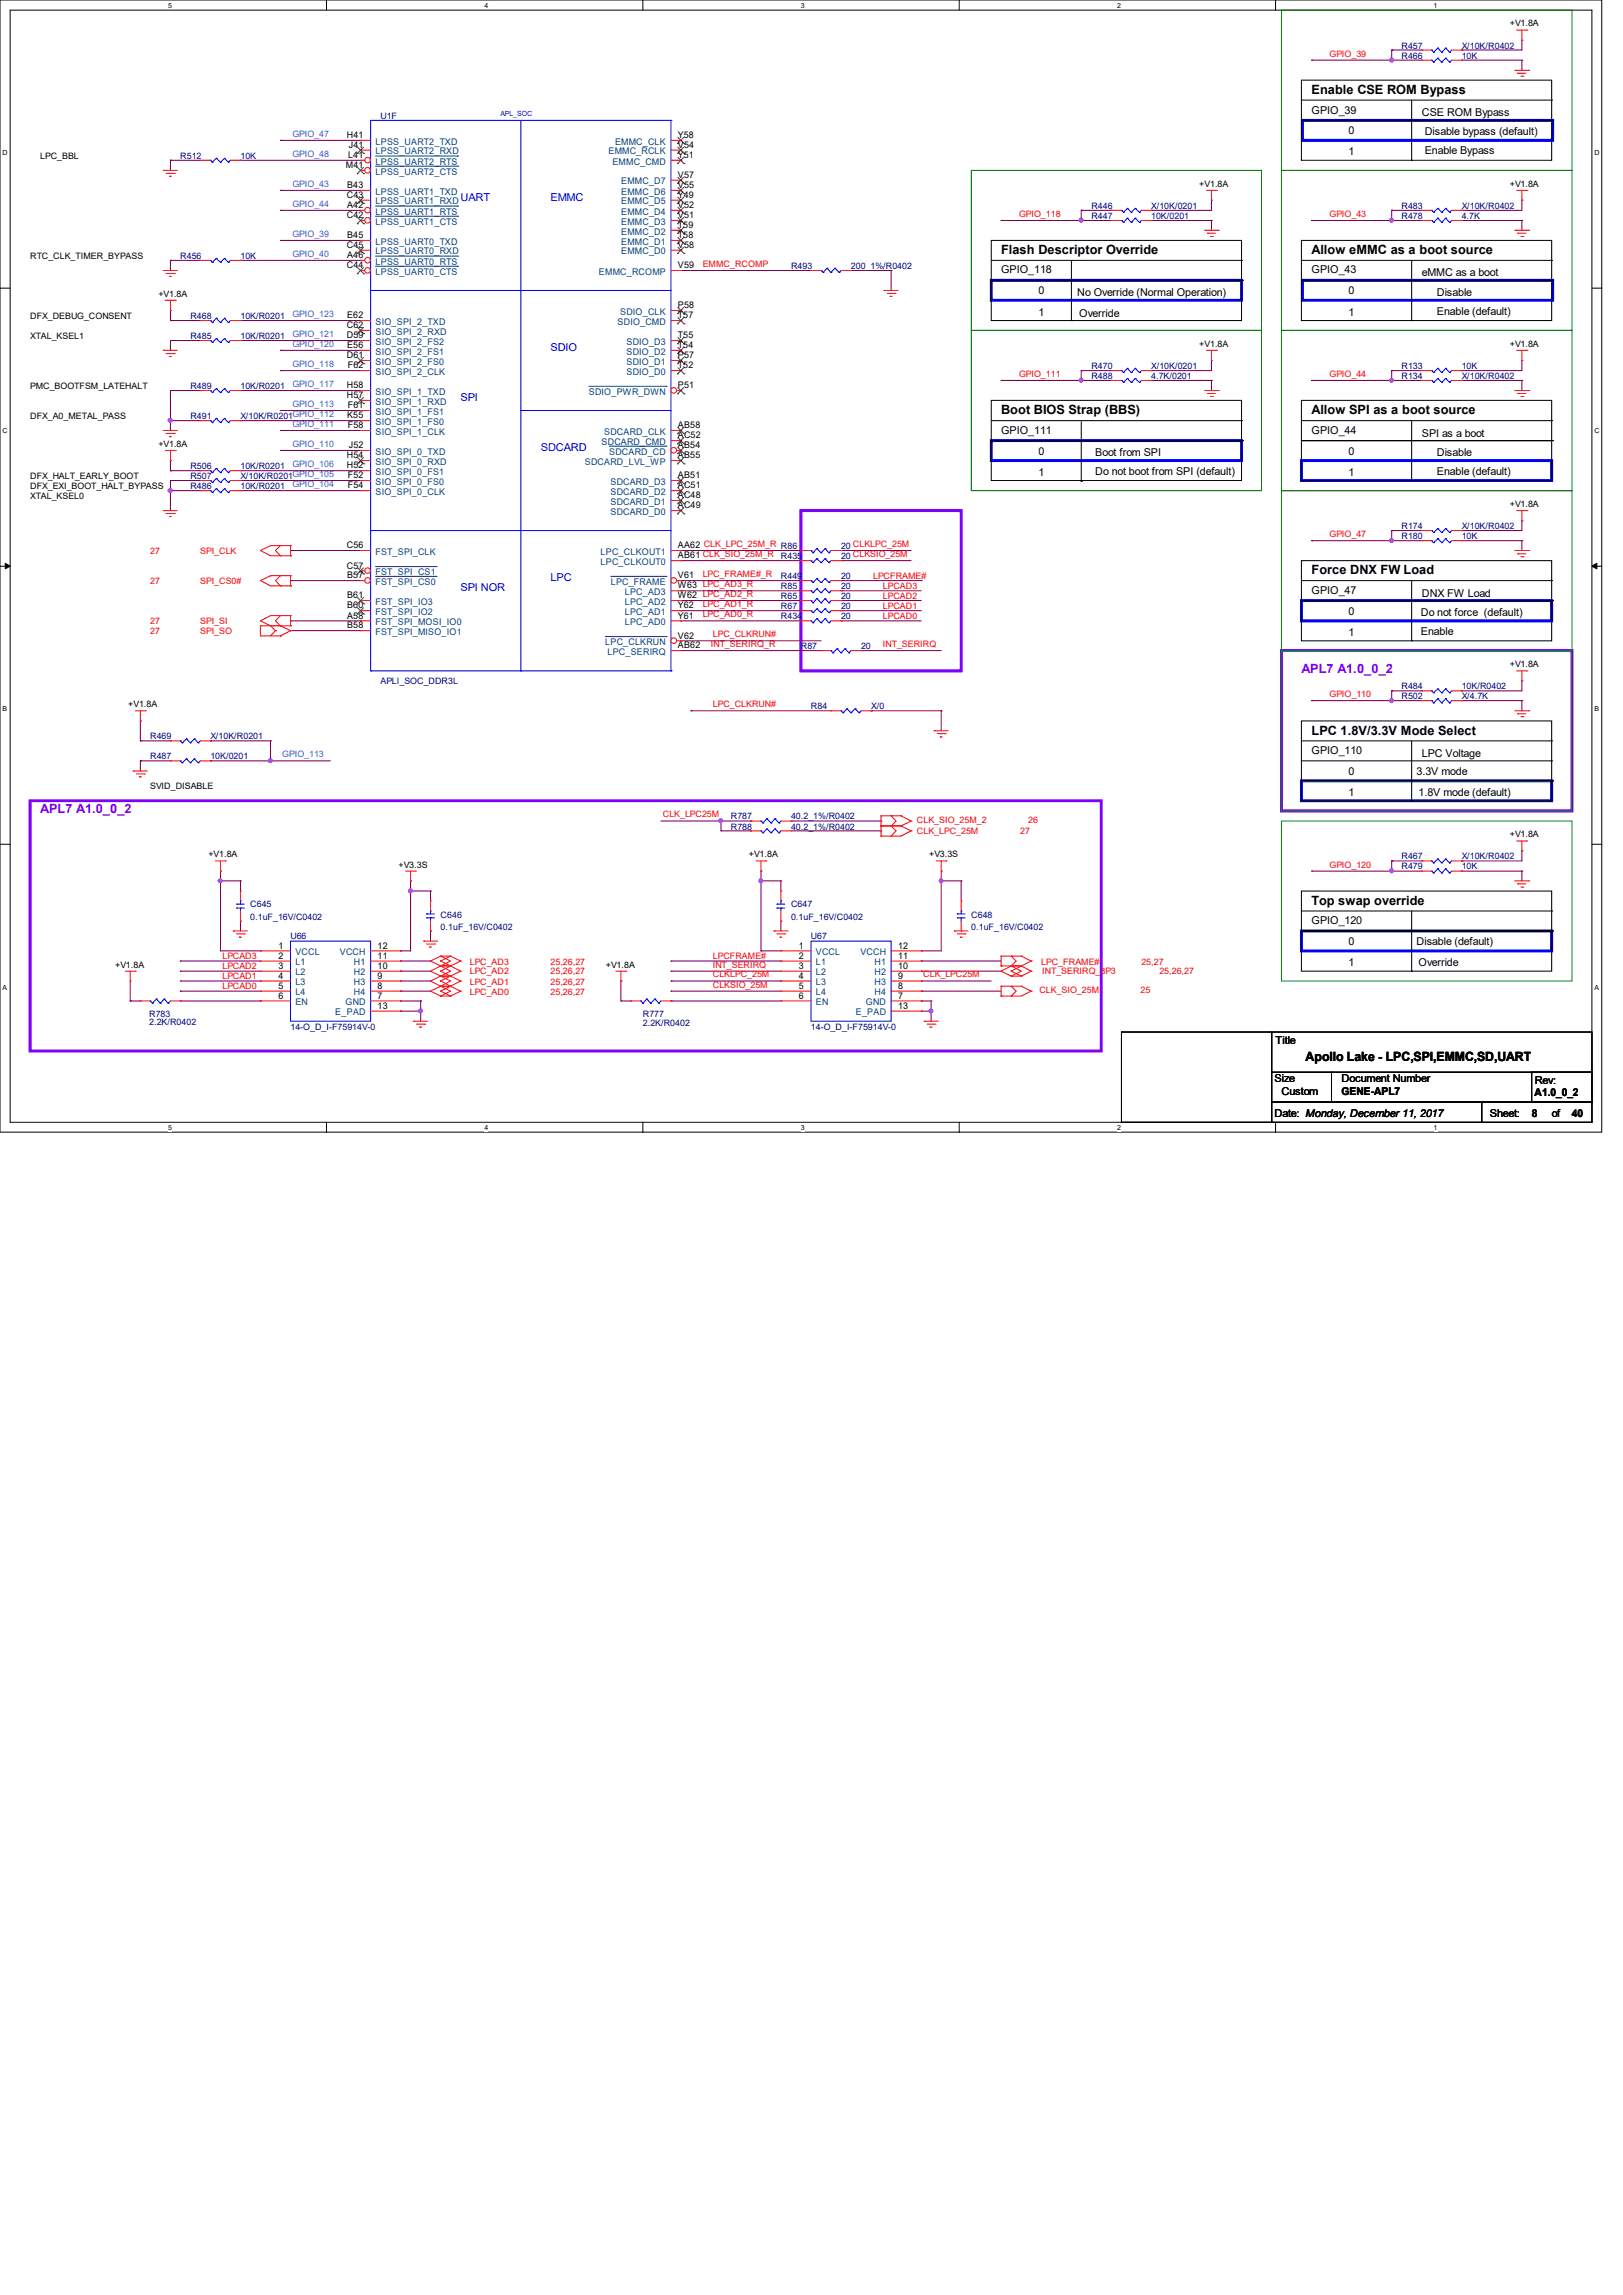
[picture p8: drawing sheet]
<svg xmlns="http://www.w3.org/2000/svg" width="210mm" height="297mm" viewBox="0 0 210 297" stroke-linecap="round" stroke-linejoin="round" font-family="sans-serif">
<defs><g id="words">
<g font-size="1.7">
<text x="169.7" y="12.1">Enable CSE ROM Bypass</text>
<text x="129.5" y="32.9">Flash Descriptor Override</text>
<text x="169.7" y="32.9">Allow eMMC as a boot source</text>
<text x="129.5" y="53.6">Boot BIOS Strap (BBS)</text>
<text x="169.7" y="53.6">Allow SPI as a boot source</text>
<text x="169.7" y="74.3">Force DNX FW Load</text>
<text x="169.7" y="95.1">LPC 1.8V/3.3V Mode Select</text>
<text x="169.7" y="117.1">Top swap override</text>
<text x="168.9" y="137.3">Apollo Lake - LPC,SPI,EMMC,SD,UART</text>
</g>
<g font-size="1.7" fill="#8000ff">
<text x="168.4" y="87">APL7 A1.0_0_2</text>
<text x="5.2" y="105.2">APL7 A1.0_0_2</text>
</g>
<g font-size="1.4">
<text x="169.7" y="14.7">GPIO_39</text>
<text x="174.5" y="17.4">0</text>
<text x="184" y="15.1">CSE ROM Bypass</text>
<text x="184.4" y="17.5">Disable bypass (default)</text>
<text x="174.5" y="20.1">1</text>
<text x="184.4" y="20">Enable Bypass</text>
<text x="129.5" y="35.4">GPIO_118</text>
<text x="169.7" y="35.4">GPIO_43</text>
<text x="184" y="35.8">eMMC as a boot</text>
<text x="134.4" y="40.9">1</text>
<text x="134.4" y="38.1">0</text>
<text x="139.4" y="38.3">No Override (Normal Operation)</text>
<text x="139.7" y="41">Override</text>
<text x="174.5" y="40.9">1</text>
<text x="174.5" y="38.1">0</text>
<text x="185.9" y="40.7">Enable (default)</text>
<text x="185.9" y="38.3">Disable</text>
<text x="129.5" y="56.1">GPIO_111</text>
<text x="134.4" y="58.8">0</text>
<text x="141.7" y="59">Boot from SPI</text>
<text x="169.7" y="56.1">GPIO_44</text>
<text x="174.5" y="58.8">0</text>
<text x="184" y="56.5">SPI as a boot</text>
<text x="185.9" y="59">Disable</text>
<text x="134.4" y="61.6">1</text>
<text x="141.7" y="61.4">Do not boot from SPI (default)</text>
<text x="174.5" y="61.6">1</text>
<text x="185.9" y="61.4">Enable (default)</text>
<text x="169.7" y="76.8">GPIO_47</text>
<text x="184" y="77.3">DNX FW Load</text>
<text x="174.5" y="82.3">1</text>
<text x="174.5" y="79.6">0</text>
<text x="183.9" y="82.2">Enable</text>
<text x="183.9" y="79.7">Do not force (default)</text>
<text x="169.7" y="97.6">GPIO_110</text>
<text x="174.5" y="100.3">0</text>
<text x="183.3" y="100.3">3.3V mode</text>
<text x="184" y="98">LPC Voltage</text>
<text x="174.5" y="103">1</text>
<text x="183.6" y="103">1.8V mode (default)</text>
<text x="169.7" y="119.6">GPIO_120</text>
<text x="174.5" y="125.1">1</text>
<text x="174.5" y="122.3">0</text>
<text x="183.3" y="122.3">Disable (default)</text>
<text x="183.6" y="125.1">Override</text>
<text x="165.1" y="135.1">Title</text>
<text x="164.9" y="140.1">Size</text>
<text x="165.8" y="141.7">Custom</text>
<text x="173.6" y="141.7">GENE-APL7</text>
<text x="173.6" y="140.1">Document Number</text>
<text x="198.6" y="141.9">A1.0_0_2</text>
<text x="198.6" y="140.3">Rev:</text>
<text x="164.9" y="144.6">Date: Monday, December 11, 2017</text>
<text x="192.8" y="144.6">Sheet:</text>
<text x="198.2" y="144.6">8</text>
<text x="200.8" y="144.6">of</text>
<text x="203.4" y="144.6">40</text>
</g>
<g font-size="1.4" fill="#00f">
<text x="59.6" y="25.9">UART</text>
<text x="71.2" y="25.9">EMMC</text>
<text x="71.2" y="45.4">SDIO</text>
<text x="59.6" y="51.9">SPI</text>
<text x="70" y="58.3">SDCARD</text>
<text x="59.6" y="76.5">SPI NOR</text>
<text x="71.2" y="75.2">LPC</text>
</g>
<g font-size="1.2">
<text x="44.9" y="17.9">H41</text>
<text x="87.7" y="17.9">Y58</text>
<text x="44.7" y="21.8">M41</text>
<text x="45" y="20.4">L41</text>
<text x="45.1" y="19.1">J41</text>
<text x="87.7" y="19.1">V54</text>
<text x="87.7" y="20.4">Y51</text>
<text x="87.7" y="23">V57</text>
<text x="44.9" y="25.6">C43</text>
<text x="44.9" y="28.2">C42</text>
<text x="44.9" y="24.3">B43</text>
<text x="44.9" y="26.9">A42</text>
<text x="87.7" y="24.3">V55</text>
<text x="87.7" y="25.6">Y49</text>
<text x="87.7" y="26.9">V52</text>
<text x="87.7" y="28.2">V51</text>
<text x="87.7" y="29.5">T59</text>
<text x="44.9" y="32.1">C45</text>
<text x="44.9" y="34.7">C44</text>
<text x="44.9" y="30.8">B45</text>
<text x="44.9" y="33.4">A46</text>
<text x="87.7" y="30.8">T58</text>
<text x="87.7" y="32.1">V58</text>
<text x="87.7" y="34.7">V59</text>
<text x="44.9" y="41.2">E62</text>
<text x="87.7" y="39.9">P58</text>
<text x="87.7" y="41.2">T57</text>
<text x="44.9" y="42.5">C62</text>
<text x="44.9" y="43.8">D59</text>
<text x="44.9" y="46.4">D61</text>
<text x="44.9" y="45">E56</text>
<text x="45" y="47.7">F62</text>
<text x="87.7" y="43.8">T55</text>
<text x="87.7" y="45">T54</text>
<text x="87.7" y="46.4">P57</text>
<text x="87.7" y="47.7">T52</text>
<text x="44.9" y="50.3">H58</text>
<text x="44.9" y="51.5">H57</text>
<text x="45" y="52.8">F61</text>
<text x="87.7" y="50.3">P51</text>
<text x="44.9" y="59.3">H54</text>
<text x="44.9" y="54.1">K55</text>
<text x="45" y="55.4">F58</text>
<text x="45.1" y="58">J52</text>
<text x="87.7" y="55.4">AB58</text>
<text x="87.7" y="56.7">AC52</text>
<text x="87.7" y="58">AB54</text>
<text x="87.7" y="59.3">AB55</text>
<text x="44.9" y="60.6">H52</text>
<text x="45" y="61.9">F52</text>
<text x="45" y="63.2">F54</text>
<text x="87.7" y="61.9">AB51</text>
<text x="87.7" y="63.2">AC51</text>
<text x="87.7" y="64.5">AC48</text>
<text x="87.7" y="65.8">AC49</text>
<text x="44.9" y="71">C56</text>
<text x="87.7" y="71">AA62 CLK_LPC_25M_R R86</text>
<text x="44.9" y="73.6">C57</text>
<text x="44.9" y="77.4">B61</text>
<text x="44.9" y="74.8">B57</text>
<text x="87.7" y="74.8">V61</text>
<text x="87.7" y="72.3">AB61 CLK_SIO_25M_R</text>
<text x="87.7" y="76.2">W63 LPC_AD3_R</text>
<text x="87.7" y="77.4">W62 LPC_AD2_R</text>
<text x="44.9" y="80.1">A58</text>
<text x="44.9" y="81.3">B58</text>
<text x="44.9" y="78.7">B60</text>
<text x="87.7" y="83.9">AB62</text>
<text x="87.7" y="82.6">V62</text>
<text x="87.7" y="78.7">Y62</text>
<text x="87.7" y="80.1">Y61</text>
<text x="36" y="122.8">1</text>
<text x="36" y="124.1">2</text>
<text x="36" y="125.4">3</text>
<text x="48.9" y="125.4">10</text>
<text x="48.9" y="124.1">11</text>
<text x="48.9" y="122.8">12</text>
<text x="103.4" y="122.8">1</text>
<text x="103.4" y="124.1">2</text>
<text x="103.4" y="125.4">3</text>
<text x="116.2" y="125.4">10</text>
<text x="116.2" y="124.1">11</text>
<text x="116.2" y="122.8">12</text>
<text x="36" y="126.7">4</text>
<text x="36" y="128">5</text>
<text x="36" y="129.2">6</text>
<text x="48.9" y="129.2">7</text>
<text x="48.9" y="128">8</text>
<text x="48.9" y="126.7">9</text>
<text x="48.9" y="130.6">13</text>
<text x="103.4" y="126.7">4</text>
<text x="103.4" y="128">5</text>
<text x="103.4" y="129.2">6</text>
<text x="116.2" y="129.2">7</text>
<text x="116.2" y="128">8</text>
<text x="116.2" y="126.7">9</text>
<text x="116.2" y="130.6">13</text>
</g>
<g font-size="1.2" fill="#004080">
<text x="48.6" y="18.7">LPSS_UART2_TXD</text>
<text x="48.6" y="20">LPSS_UART2_RXD</text>
<text x="48.6" y="21.3">LPSS_UART2_RTS</text>
<text x="48.6" y="22.6">LPSS_UART2_CTS</text>
<text x="78.7" y="20">EMMC_RCLK</text>
<text x="79.2" y="21.3">EMMC_CMD</text>
<text x="79.6" y="18.7">EMMC_CLK</text>
<text x="80.4" y="23.9">EMMC_D7</text>
<text x="48.6" y="25.2">LPSS_UART1_TXD</text>
<text x="48.6" y="26.5">LPSS_UART1_RXD</text>
<text x="48.6" y="27.8">LPSS_UART1_RTS</text>
<text x="48.6" y="29.1">LPSS_UART1_CTS</text>
<text x="80.4" y="25.2">EMMC_D6</text>
<text x="80.4" y="26.5">EMMC_D5</text>
<text x="80.4" y="27.8">EMMC_D4</text>
<text x="80.4" y="29.1">EMMC_D3</text>
<text x="48.6" y="31.7">LPSS_UART0_TXD</text>
<text x="48.6" y="32.9">LPSS_UART0_RXD</text>
<text x="48.6" y="34.2">LPSS_UART0_RTS</text>
<text x="48.6" y="35.6">LPSS_UART0_CTS</text>
<text x="77.5" y="35.6">EMMC_RCOMP</text>
<text x="80.4" y="30.4">EMMC_D2</text>
<text x="80.4" y="31.7">EMMC_D1</text>
<text x="80.4" y="32.9">EMMC_D0</text>
<text x="80.3" y="40.7">SDIO_CLK</text>
<text x="48.6" y="42">SIO_SPI_2_TXD</text>
<text x="48.6" y="43.3">SIO_SPI_2_RXD</text>
<text x="48.6" y="44.6">SIO_SPI_2_FS2</text>
<text x="48.6" y="45.9">SIO_SPI_2_FS1</text>
<text x="48.6" y="47.2">SIO_SPI_2_FS0</text>
<text x="79.9" y="42">SDIO_CMD</text>
<text x="81.1" y="44.6">SDIO_D3</text>
<text x="81.1" y="45.9">SDIO_D2</text>
<text x="81.1" y="47.2">SDIO_D1</text>
<text x="48.6" y="48.5">SIO_SPI_2_CLK</text>
<text x="48.6" y="51.1">SIO_SPI_1_TXD</text>
<text x="48.6" y="52.4">SIO_SPI_1_RXD</text>
<text x="48.6" y="53.7">SIO_SPI_1_FS1</text>
<text x="76.2" y="51.1">SDIO_PWR_DWN</text>
<text x="81.1" y="48.5">SDIO_D0</text>
<text x="48.6" y="55">SIO_SPI_1_FS0</text>
<text x="48.6" y="56.3">SIO_SPI_1_CLK</text>
<text x="48.6" y="58.8">SIO_SPI_0_TXD</text>
<text x="77.8" y="57.6">SDCARD_CMD</text>
<text x="78.2" y="56.3">SDCARD_CLK</text>
<text x="78.8" y="58.8">SDCARD_CD</text>
<text x="48.6" y="60.2">SIO_SPI_0_RXD</text>
<text x="48.6" y="61.5">SIO_SPI_0_FS1</text>
<text x="48.6" y="62.7">SIO_SPI_0_FS0</text>
<text x="48.6" y="64.1">SIO_SPI_0_CLK</text>
<text x="75.7" y="60.2">SDCARD_LVL_WP</text>
<text x="79" y="62.7">SDCARD_D3</text>
<text x="79" y="64.1">SDCARD_D2</text>
<text x="79" y="65.3">SDCARD_D1</text>
<text x="48.6" y="71.8">FST_SPI_CLK</text>
<text x="77.7" y="71.8">LPC_CLKOUT1</text>
<text x="79" y="66.6">SDCARD_D0</text>
<text x="48.6" y="74.4">FST_SPI_CS1</text>
<text x="48.6" y="75.7">FST_SPI_CS0</text>
<text x="77.7" y="73.1">LPC_CLKOUT0</text>
<text x="79" y="75.7">LPC_FRAME</text>
<text x="80.9" y="77">LPC_AD3</text>
<text x="48.6" y="80.9">FST_SPI_MOSI_IO0</text>
<text x="48.6" y="82.2">FST_SPI_MISO_IO1</text>
<text x="48.6" y="79.6">FST_SPI_IO2</text>
<text x="48.6" y="78.3">FST_SPI_IO3</text>
<text x="78.3" y="83.5">LPC_CLKRUN</text>
<text x="80.9" y="78.3">LPC_AD2</text>
<text x="80.9" y="79.6">LPC_AD1</text>
<text x="80.9" y="80.9">LPC_AD0</text>
<text x="78.6" y="84.8">LPC_SERIRQ</text>
<text x="38.2" y="123.6">VCCL</text>
<text x="38.2" y="124.9">L1</text>
<text x="44" y="123.6">VCCH</text>
<text x="45.8" y="124.9">H1</text>
<text x="105.6" y="123.6">VCCL</text>
<text x="105.6" y="124.9">L1</text>
<text x="111.3" y="123.6">VCCH</text>
<text x="113.2" y="124.9">H1</text>
<text x="38.2" y="126.2">L2</text>
<text x="38.2" y="127.5">L3</text>
<text x="38.2" y="128.8">L4</text>
<text x="38.2" y="130.1">EN</text>
<text x="43.4" y="131.4">E_PAD</text>
<text x="44.7" y="130.1">GND</text>
<text x="45.8" y="128.8">H4</text>
<text x="45.8" y="127.5">H3</text>
<text x="45.8" y="126.2">H2</text>
<text x="105.6" y="126.2">L2</text>
<text x="105.6" y="127.5">L3</text>
<text x="105.6" y="128.8">L4</text>
<text x="105.6" y="130.1">EN</text>
<text x="110.7" y="131.4">E_PAD</text>
<text x="112.1" y="130.1">GND</text>
<text x="113.2" y="128.8">H4</text>
<text x="113.2" y="127.5">H3</text>
<text x="113.2" y="126.2">H2</text>
</g>
<g font-size="1.1">
<text x="195.4" y="3.4">+V1.8A</text>
<text x="5.2" y="20.5">LPC_BBL</text>
<text x="155.2" y="24.2">+V1.8A</text>
<text x="195.4" y="24.2">+V1.8A</text>
<text x="3.9" y="33.5">RTC_CLK_TIMER_BYPASS</text>
<text x="3.9" y="41.3">DFX_DEBUG_CONSENT</text>
<text x="20.5" y="38.4">+V1.8A</text>
<text x="3.9" y="43.9">XTAL_KSEL1</text>
<text x="155.2" y="44.9">+V1.8A</text>
<text x="195.4" y="44.9">+V1.8A</text>
<text x="3.9" y="50.3">PMC_BOOTFSM_LATEHALT</text>
<text x="3.9" y="54.2">DFX_A0_METAL_PASS</text>
<text x="20.5" y="57.9">+V1.8A</text>
<text x="3.9" y="62">DFX_HALT_EARLY_BOOT</text>
<text x="3.9" y="63.3">DFX_EXI_BOOT_HALT_BYPASS</text>
<text x="3.9" y="64.6">XTAL_KSEL0</text>
<text x="195.4" y="65.6">+V1.8A</text>
<text x="195.4" y="86.4">+V1.8A</text>
<text x="16.6" y="91.5">+V1.8A</text>
<text x="19.4" y="102.2">SVID_DISABLE</text>
<text x="27" y="111">+V1.8A</text>
<text x="51.6" y="112.3">+V3.3S</text>
<text x="96.9" y="111">+V1.8A</text>
<text x="120.2" y="111">+V3.3S</text>
<text x="195.4" y="108.4">+V1.8A</text>
<text x="14.9" y="125.2">+V1.8A</text>
<text x="78.4" y="125.2">+V1.8A</text>
</g>
<g font-size="1.1" fill="#f00">
<text x="172" y="7.3">GPIO_39</text>
<text x="131.9" y="28.1">GPIO_118</text>
<text x="172" y="28.1">GPIO_43</text>
<text x="90.9" y="34.5">EMMC_RCOMP</text>
<text x="131.9" y="48.8">GPIO_111</text>
<text x="172" y="48.8">GPIO_44</text>
<text x="19.4" y="71.7">27</text>
<text x="25.9" y="71.7">SPI_CLK</text>
<text x="110.4" y="70.8">CLKLPC_25M</text>
<text x="172" y="69.5">GPIO_47</text>
<text x="19.4" y="75.6">27</text>
<text x="25.9" y="75.6">SPI_CS0#</text>
<text x="90.9" y="74.7">LPC_FRAME#_R</text>
<text x="113" y="74.9">LPCFRAME#</text>
<text x="114.3" y="76.2">LPCAD3</text>
<text x="114.3" y="77.5">LPCAD2</text>
<text x="19.4" y="82.1">27</text>
<text x="19.4" y="80.8">27</text>
<text x="25.9" y="82.1">SPI_SO</text>
<text x="25.9" y="80.8">SPI_SI</text>
<text x="90.9" y="79.9">LPC_AD0_R</text>
<text x="90.9" y="78.6">LPC_AD1_R</text>
<text x="92" y="83.7">INT_SERIRQ_R</text>
<text x="92.2" y="82.5">LPC_CLKRUN#</text>
<text x="114.3" y="78.8">LPCAD1</text>
<text x="114.3" y="80.1">LPCAD0</text>
<text x="114.3" y="83.7">INT_SERIRQ</text>
<text x="92.2" y="91.5">LPC_CLKRUN#</text>
<text x="172" y="90.2">GPIO_110</text>
<text x="85.8" y="105.8">CLK_LPC25M</text>
<text x="118.7" y="107.9">CLK_LPC_25M</text>
<text x="118.7" y="106.6">CLK_SIO_25M_2</text>
<text x="132" y="107.9">27</text>
<text x="133.1" y="106.6">26</text>
<text x="172" y="112.3">GPIO_120</text>
<text x="28.8" y="124.1">LPCAD3</text>
<text x="28.8" y="125.4">LPCAD2</text>
<text x="60.8" y="124.8">LPC_AD3</text>
<text x="71.3" y="124.8">25,26,27</text>
<text x="92.2" y="124.1">LPCFRAME#</text>
<text x="92.2" y="125.2">INT_SERIRQ</text>
<text x="134.7" y="124.8">LPC_FRAME#</text>
<text x="147.7" y="124.8">25,27</text>
<text x="28.8" y="126.7">LPCAD1</text>
<text x="28.8" y="128">LPCAD0</text>
<text x="60.8" y="126.1">LPC_AD2</text>
<text x="60.8" y="127.4">LPC_AD1</text>
<text x="60.8" y="128.7">LPC_AD0</text>
<text x="71.3" y="126.1">25,26,27</text>
<text x="71.3" y="127.4">25,26,27</text>
<text x="71.3" y="128.7">25,26,27</text>
<text x="92.2" y="126.5">CLKLPC_25M</text>
<text x="92.2" y="127.8">CLKSIO_25M</text>
<text x="119.5" y="126.5">CLK_LPC25M</text>
<text x="134.5" y="128.6">CLK_SIO_25M</text>
<text x="134.9" y="126.1">INT_SERIRQ_3P3</text>
<text x="147.6" y="128.6">25</text>
<text x="150" y="126.1">25,26,27</text>
</g>
<g font-size="1.1" fill="#000080">
<text x="181.4" y="7.6">R466</text>
<text x="181.4" y="6.3">R457</text>
<text x="189.1" y="7.6">10K</text>
<text x="189.1" y="6.3">X/10K/R0402</text>
<text x="49.2" y="15.4">U1F</text>
<text x="23.3" y="20.5">R512</text>
<text x="31.1" y="20.5">10K</text>
<text x="141.2" y="27">R446</text>
<text x="141.2" y="28.3">R447</text>
<text x="149" y="27">X/10K/0201</text>
<text x="149" y="28.3">10K/0201</text>
<text x="181.4" y="28.3">R478</text>
<text x="181.4" y="27">R483</text>
<text x="189.1" y="28.3">4.7K</text>
<text x="189.1" y="27">X/10K/R0402</text>
<text x="23.3" y="33.5">R456</text>
<text x="31.1" y="33.5">10K</text>
<text x="102.4" y="34.8">R493</text>
<text x="110.1" y="34.8">200_1%/R0402</text>
<text x="24.6" y="41.3">R468</text>
<text x="31.1" y="41.3">10K/R0201</text>
<text x="24.6" y="43.9">R485</text>
<text x="31.1" y="43.9">10K/R0201</text>
<text x="141.2" y="47.8">R470</text>
<text x="149" y="47.8">X/10K/0201</text>
<text x="181.4" y="47.8">R133</text>
<text x="189.1" y="47.8">10K</text>
<text x="24.6" y="50.3">R489</text>
<text x="31.1" y="50.3">10K/R0201</text>
<text x="141.2" y="49.1">R488</text>
<text x="149" y="49.1">4.7K/0201</text>
<text x="181.4" y="49.1">R134</text>
<text x="189.1" y="49.1">X/10K/R0402</text>
<text x="24.6" y="54.2">R491</text>
<text x="31.1" y="54.2">X/10K/R0201GPIO_112</text>
<text x="24.6" y="60.7">R506</text>
<text x="24.6" y="62">R507</text>
<text x="24.6" y="63.3">R486</text>
<text x="31.1" y="60.7">10K/R0201</text>
<text x="31.1" y="62">X/10K/R0201</text>
<text x="31.1" y="63.3">10K/R0201</text>
<text x="108.8" y="71.1">20</text>
<text x="181.4" y="68.5">R174</text>
<text x="181.4" y="69.8">R180</text>
<text x="189.1" y="68.5">X/10K/R0402</text>
<text x="189.1" y="69.8">10K</text>
<text x="101" y="77.6">R65</text>
<text x="101" y="75">R449</text>
<text x="101" y="72.4">R435</text>
<text x="101" y="76.2">R85</text>
<text x="108.8" y="77.6">20</text>
<text x="108.8" y="75">20</text>
<text x="108.8" y="72.4">20 CLKSIO_25M</text>
<text x="108.8" y="76.2">20</text>
<text x="101" y="78.8">R67</text>
<text x="101" y="80.1">R434</text>
<text x="108.8" y="78.8">20</text>
<text x="108.8" y="80.1">20</text>
<text x="49.2" y="88.6">APLI_SOC_DDR3L</text>
<text x="103.6" y="84">R87</text>
<text x="111.4" y="84">20</text>
<text x="181.4" y="89.2">R484</text>
<text x="189.1" y="89.2">10K/R0402</text>
<text x="19.4" y="95.7">R469</text>
<text x="27.2" y="95.7">X/10K/R0201</text>
<text x="104.9" y="91.8">R84</text>
<text x="112.7" y="91.8">X/0</text>
<text x="181.4" y="90.5">R502</text>
<text x="189.1" y="90.5">X/4.7K</text>
<text x="19.4" y="98.3">R487</text>
<text x="27.2" y="98.3">10K/0201</text>
<text x="94.6" y="107.4">R788</text>
<text x="94.6" y="106">R787</text>
<text x="102.4" y="107.4">40.2_1%/R0402</text>
<text x="102.4" y="106">40.2_1%/R0402</text>
<text x="181.4" y="111.2">R467</text>
<text x="181.4" y="112.5">R479</text>
<text x="189.1" y="111.2">X/10K/R0402</text>
<text x="189.1" y="112.5">10K</text>
<text x="32.4" y="117.4">C645</text>
<text x="32.4" y="119">0.1uF_16V/C0402</text>
<text x="57" y="118.7">C646</text>
<text x="102.4" y="117.4">C647</text>
<text x="102.4" y="119">0.1uF_16V/C0402</text>
<text x="125.7" y="118.7">C648</text>
<text x="37.6" y="121.6">U66</text>
<text x="57" y="120.3">0.1uF_16V/C0402</text>
<text x="104.9" y="121.6">U67</text>
<text x="125.7" y="120.3">0.1uF_16V/C0402</text>
<text x="19.3" y="131.6">R783</text>
<text x="83.2" y="131.6">R777</text>
<text x="19.3" y="132.6">2.2K/R0402</text>
<text x="37.6" y="133.3">14-O_D_I-F75914V-0</text>
<text x="83.2" y="132.7">2.2K/R0402</text>
<text x="104.9" y="133.3">14-O_D_I-F75914V-0</text>
</g>
<g font-size="1.1" fill="#0080ff">
<text x="37.8" y="17.7">GPIO_47</text>
<text x="37.8" y="20.3">GPIO_48</text>
<text x="37.8" y="24.2">GPIO_43</text>
<text x="37.8" y="26.8">GPIO_44</text>
<text x="37.8" y="30.7">GPIO_39</text>
<text x="37.8" y="33.2">GPIO_40</text>
<text x="37.8" y="41">GPIO_123</text>
<text x="37.8" y="47.5">GPIO_118</text>
<text x="37.8" y="44.9">GPIO_120</text>
<text x="37.8" y="43.6">GPIO_121</text>
<text x="37.8" y="50.1">GPIO_117</text>
<text x="37.8" y="52.7">GPIO_113</text>
<text x="37.8" y="55.2">GPIO_111</text>
<text x="37.8" y="57.8">GPIO_110</text>
<text x="37.8" y="63">GPIO_104</text>
<text x="37.8" y="61.7">GPIO_105</text>
<text x="37.8" y="60.5">GPIO_106</text>
<text x="36.5" y="98">GPIO_113</text>
</g>
<g font-size=".9">
<text x="21.8" y="1">5</text>
<text x="62.7" y="1">4</text>
<text x="103.6" y="1">3</text>
<text x="144.6" y="1">2</text>
<text x="185.5" y="1">1</text>
<text x=".3" y="20.1">D</text>
<text x="206.3" y="20.1">D</text>
<text x=".3" y="56.1">C</text>
<text x="206.3" y="56.1">C</text>
<text x=".3" y="92.1">B</text>
<text x="206.3" y="92.1">B</text>
<text x=".3" y="128.1">A</text>
<text x="206.3" y="128.1">A</text>
<text x="21.8" y="146.2">5</text>
<text x="62.7" y="146.2">4</text>
<text x="103.6" y="146.2">3</text>
<text x="144.6" y="146.2">2</text>
<text x="185.5" y="146.2">1</text>
</g>
<text font-size=".9" fill="#00f" x="64.8" y="15.1">APL_SOC</text>
</g></defs>
<path d="M0 0h207.3v146.5h-207.3zM1.3 1.3h204.7v143.9h-204.7z" fill="none" stroke="#000" stroke-width=".13"/>
<g fill="#fff">
<path d="M21.8 .2h.5v1h-.5z"/>
<path d="M21.8 145.4h.5v1h-.5z"/>
</g>
<path d="M42.2 0v1.3M42.2 145.2v1.4" fill="none" stroke="#000" stroke-width=".13"/>
<g fill="#fff">
<path d="M62.7 .2h.5v1h-.5z"/>
<path d="M62.7 145.4h.5v1h-.5z"/>
</g>
<path d="M83.2 0v1.3M83.2 145.2v1.4" fill="none" stroke="#000" stroke-width=".13"/>
<g fill="#fff">
<path d="M103.6 .2h.5v1h-.5z"/>
<path d="M103.6 145.4h.5v1h-.5z"/>
</g>
<path d="M124.1 0v1.3M124.1 145.2v1.4" fill="none" stroke="#000" stroke-width=".13"/>
<g fill="#fff">
<path d="M144.6 .2h.5v1h-.5z"/>
<path d="M144.6 145.4h.5v1h-.5z"/>
</g>
<path d="M165.1 0v1.3M165.1 145.2v1.4" fill="none" stroke="#000" stroke-width=".13"/>
<g fill="#fff">
<path d="M185.5 .2h.5v1h-.5z"/>
<path d="M185.5 145.4h.5v1h-.5z"/>
<path d="M.3 19.3h.7v1h-.7z"/>
<path d="M206.3 19.3h.7v1h-.7z"/>
<path d="M.3 55.3h.7v1h-.7z"/>
<path d="M206.3 55.3h.7v1h-.7z"/>
</g>
<path d="M0 37.3h1.3M206 37.3h1.3" fill="none" stroke="#000" stroke-width=".13"/>
<g fill="#fff">
<path d="M.3 91.3h.6v1h-.6z"/>
<path d="M206.3 91.3h.6v1h-.6z"/>
</g>
<path d="M0 73.3h1.3M206 73.3h1.3" fill="none" stroke="#000" stroke-width=".13"/>
<path d="M.7 72.9l.6 .4-.6 .3zM206 73.3l.6-.4v.7z" fill="#000" stroke="#000" stroke-width=".13"/>
<g fill="#fff">
<path d="M.3 127.3h.6v1h-.6z"/>
<path d="M206.3 127.3h.6v1h-.6z"/>
</g>
<g fill="none" stroke="#000" stroke-width=".13">
<path d="M168.4 10.4h32.4v10.3h-32.4zM168.4 15.6h32.5M168.4 13h32.4M182.7 13v7.7M200.8 15.6h.1M200.8 13h.1M200.9 15.6h.1M128.3 31.1h32.4v10.4h-32.4zM128.3 36.3h32.5M128.3 33.7h32.4M138.6 33.7v7.8M160.7 36.3h.1"/>
<path d="M160.7 33.7h.1M160.8 36.3h.1M168.4 31.1h32.4v10.4h-32.4zM168.4 36.3h32.5M168.4 33.7h32.4M182.7 20.7h.1M182.7 33.7v7.8M200.8 36.3h.1M200.8 33.7h.1M200.9 36.3h.1M128.3 51.8h32.4v10.4h-32.4zM128.3 57h32.5"/>
<path d="M128.3 54.4h32.4M138.6 41.5h.1M139.9 54.6v7.7M160.7 57h.1M160.7 54.4h.1M160.8 57h.1M168.4 51.8h32.4v10.4h-32.4zM168.4 57h32.5M168.4 54.4h32.4M182.7 41.5h.1M182.7 54.4v7.8M200.8 57h.1"/>
<path d="M200.8 54.4h.1M200.9 57h.1M139.9 62.3h.1M168.4 72.6h32.4v10.3h-32.4zM168.4 77.7h32.5M168.4 75.1h32.4M182.7 62.2h.1M182.7 75.1v7.8M200.8 77.7h.1M200.8 75.1h.1M200.9 77.7h.1M168.4 93.3h32.4v10.3h-32.4z"/>
<path d="M168.4 98.5h32.4M168.4 95.9h32.4M182.7 82.9h.1M182.7 95.9v7.7M200.8 98.5h.1M200.8 95.9h.1M0 109.3h1.3M168.4 115.3h32.4v10.4h-32.4zM168.4 101h32.5M168.4 117.9h32.4M182.7 103.6h.1M182.7 117.9v7.8"/>
<path d="M200.8 101h.1M200.8 117.9h.1M200.9 101h.1M206 109.3h1.3M145.1 133.6h19.4v11.6h-19.4zM164.5 138.8h7.8v3.8h-7.8zM164.5 133.6h41.5v5.2h-41.5zM168.4 120.5h32.5M172.3 138.8h33.7v3.8h-33.7zM182.7 125.7h.1M198.2 138.8h7.8v3.8h-7.8zM200.8 120.5h.1"/>
<path d="M200.9 120.5h.1M164.5 142.6h27.2v2.6h-27.2zM191.7 142.6h14.3v2.6h-14.3z"/>
</g>
<path d="M168.5 15.6h32.4v2.6h-32.4zM128.3 36.3h32.4v2.6h-32.4zM168.5 36.3h32.4v2.6h-32.4zM128.3 57h32.4v2.6h-32.4zM168.4 59.6h32.4v2.6h-32.4zM168.4 77.7h32.4v2.6h-32.4zM168.4 101h32.4v2.6h-32.4zM168.4 120.5h32.4v2.6h-32.4z" fill="none" stroke="#00f" stroke-width=".38"/>
<path d="M103.6 66.1h20.8v20.7h-20.8zM165.8 84.2h37.6v20.7h-37.6zM3.9 103.6h138.6v32.4h-138.6z" fill="none" stroke="#8000ff" stroke-width=".38"/>
<path d="M165.8 1.3h37.6v20.8h-37.6zM125.7 22.1h37.5v20.7h-37.5zM165.8 22.1h37.6v20.7h-37.6zM125.7 42.8h37.5v20.7h-37.5zM165.8 42.8h37.6v20.7h-37.6zM165.8 63.5h37.6v20.7h-37.6zM165.8 84.2h37.6v20.7h-37.6zM165.8 106.3h37.6v20.7h-37.6z" fill="none" stroke="#008000" stroke-width=".13"/>
<g fill="none" stroke="#800040" stroke-width=".13">
<path d="M36.3 18.2h.1M36.3 18.2h10.4M169.7 7.8h.1M169.7 7.8h14.3M180.1 7.8h.1M180.1 6.5h.1M180.1 6.5h3.9M180.1 6.5v1.3M189.1 7.8h.1M189.1 6.5h.1M189.1 7.8h7.8M196.9 7.8h.1"/>
<path d="M196.9 5.2h.1M196.9 5.2v1.3h-7.8M196.9 7.8v1.3M22.1 20.7h.1M22.1 33.7h.1M22.1 33.7h3.8M22.1 20.7h3.8M22.1 20.7v1.4M22.1 33.7v1.3M31.1 33.7h.1M31.1 20.7h.1M31.1 33.7h15.6"/>
<path d="M31.1 20.7h15.6M36.3 31.1h.1M36.3 24.6h.1M36.3 27.2h.1M36.3 31.1h10.4M36.3 24.6h10.4M36.3 27.2h10.4M88.1 35h.1M88.1 35h16.8M110.1 35h.1M110.1 35h5.2M115.3 35h.1"/>
<path d="M115.3 35v2.6M129.5 28.5h.1M129.5 28.5h14.3M139.9 28.5h.1M139.9 27.2h.1M139.9 27.2h3.9M139.9 27.2v1.3M149 28.5h.1M149 27.2h.1M149 28.5h7.8M156.8 28.5h.1M156.8 25.9h.1"/>
<path d="M156.8 25.9v1.3h-7.8M156.8 28.5v1.3M169.7 28.5h.1M169.7 28.5h14.3M180.1 28.5h.1M180.1 27.2h.1M180.1 27.2h3.9M180.1 27.2v1.3M189.1 28.5h.1M189.1 27.2h.1M189.1 28.5h7.8M196.9 28.5h.1"/>
<path d="M196.9 25.9h.1M196.9 25.9v1.3h-7.8M196.9 28.5v1.3M22.1 59.6h.1M22.1 50.5h.1M22.1 41.5h.1M22.1 40.2h.1M22.1 54.4h.1M22.1 55.7h.1M22.1 44.1h.1M22.1 45.3h.1M22.1 40.2v1.3"/>
<path d="M22.1 44.1v1.2M22.1 50.5v5.2M22.1 59.6v1.3M22.1 50.5h3.8M22.1 41.5h3.8M22.1 54.4h3.8M22.1 44.1h3.8M31.1 50.5h.1M31.1 41.5h.1M31.1 54.4h.1M31.1 44.1h.1M31.1 50.5h15.6"/>
<path d="M31.1 41.5h15.6M31.1 54.4h15.6M31.1 44.1h15.6M36.3 55.7h.1M36.3 48h.1M36.3 58.3h.1M36.3 45.3h.1M36.3 53.1h.1M36.3 55.7h10.4M36.3 48h10.4M36.3 58.3h10.4M36.3 45.3h10.4"/>
<path d="M36.3 53.1h10.4M129.5 49.2h.1M129.5 49.2h14.3M139.9 49.2h.1M139.9 48h.1M139.9 48h3.9M139.9 48v1.2M149 49.2h.1M149 48h.1M149 49.2h7.8M156.8 49.2h.1M156.8 46.7h.1"/>
<path d="M156.8 46.7v1.3h-7.8M156.8 49.2v1.3M169.7 49.2h.1M169.7 49.2h14.3M180.1 49.2h.1M180.1 48h.1M180.1 48h3.9M180.1 48v1.2M189.1 49.2h.1M189.1 48h.1M189.1 49.2h7.8M196.9 49.2h.1"/>
<path d="M196.9 46.7h.1M196.9 46.7v1.3h-7.8M196.9 49.2v1.3M22.1 63.5h.1M22.1 60.9h.1M22.1 62.2h.1M22.1 62.2v3.9M22.1 63.5h3.8M22.1 62.2h3.8M22.1 60.9h3.8M31.1 63.5h.1M31.1 62.2h.1"/>
<path d="M31.1 60.9h.1M31.1 63.5h15.6M31.1 62.2h15.6M31.1 60.9h15.6M37.6 71.2h.1M37.6 75.1h.1M37.6 71.2h9.1M37.6 75.1h9.1M88.1 77.7h.1M88.1 76.5h.1M88.1 79h.1M88.1 75.1h.1"/>
<path d="M88.1 72.6h.1M88.1 77.7h15.5M88.1 76.5h15.5M88.1 79h15.5M88.1 71.2h15.5M88.1 75.1h15.5M88.1 72.6h15.5M103.6 71.2h.1M108.8 71.2h.1M108.8 72.6h.1M108.8 76.5h.1M108.8 77.7h.1"/>
<path d="M108.8 79h.1M108.8 77.7h10.4M108.8 76.5h10.4M108.8 79h10.4M108.8 71.2h9.1M108.8 75.1h10.4M108.8 72.6h9.1M119.2 75.1h.1M169.7 70h.1M169.7 70h14.3M180.1 70h.1M180.1 68.7h.1"/>
<path d="M180.1 68.7v1.3M180.1 68.7h3.9M189.1 70h.1M189.1 68.7h.1M189.1 70h7.8M196.9 70h.1M196.9 67.4h.1M196.9 67.4v1.3h-7.8M196.9 70v1.2M18.2 98.5h.1M18.2 95.9h.1M18.2 93.3h.1"/>
<path d="M18.2 98.5h3.9M18.2 93.3v2.6M18.2 98.5v1.3M18.2 95.9h3.9M27.2 98.5h.1M27.2 95.9h.1M27.2 98.5h15.6M27.2 95.9h7.8M35 98.5h.1M35 95.9h.1M35 95.9v2.6M37.6 80.3h.1"/>
<path d="M37.6 81.6h.1M37.6 80.3h9.1M37.6 81.6h9.1M88.1 80.3h.1M88.1 84.2h.1M88.1 82.9h.1M88.1 80.3h15.5M88.1 84.2h18.2M88.1 82.9h18.2M89.4 92h.1M89.4 92h18.1M108.8 80.3h.1"/>
<path d="M108.8 80.3h10.4M111.4 84.2h.1M111.4 84.2h10.4M112.7 92h.1M112.7 92h9.1M121.8 92h.1M121.8 92v2.6M169.7 90.7h.1M169.7 90.7h14.3M180.1 90.7h.1M180.1 89.4h.1M180.1 89.4v1.3"/>
<path d="M180.1 89.4h3.9M189.1 90.7h.1M189.1 89.4h.1M189.1 90.7h7.8M196.9 90.7h.1M196.9 88.1h.1M196.9 88.1v1.3h-7.8M196.9 90.7v1.3M28.5 112.7h.1M28.5 114h.1M28.5 112.7v10.4h5.2M28.5 114h2.6"/>
<path d="M31.1 114h.1M31.1 119.2h.1M31.1 114v1.3M31.1 119.2v1.3M53.1 114h.1M53.1 115.3h.1M53.1 114v9.1h-1.3M53.1 115.3h2.6M55.7 115.3h.1M55.7 115.3v1.3M85.5 106.3h11.7M93.3 106.3h.1"/>
<path d="M93.3 107.5h.1M93.3 106.3v1.2M93.3 107.5h3.9M97.2 107.5h.1M97.2 106.3h.1M98.5 114h.1M98.5 112.7h.1M98.5 114h2.5M98.5 112.7v10.4M101 114h.1M101 119.2h.1M101 114v1.3"/>
<path d="M101 119.2v1.3M102.4 106.3h11.6M102.4 107.5h11.6M114 106.3h.1M114 107.5h.1M121.8 112.7h.1M121.8 114h.1M121.8 112.7v10.4h-2.6M121.8 114h2.6M124.4 114h.1M124.4 114v2.6M169.7 112.7h.1"/>
<path d="M169.7 112.7h14.3M180.1 112.7h.1M180.1 111.4h.1M180.1 111.4v1.3M180.1 111.4h3.9M189.1 112.7h.1M189.1 111.4h.1M189.1 112.7h7.8M196.9 112.7h.1M196.9 110.1h.1M196.9 110.1v1.3h-7.8M196.9 112.7v1.3"/>
<path d="M16.8 129.5h.1M16.8 129.5h1.4M16.8 127v2.5M23.3 124.4h.1M23.3 125.7h.1M23.3 127h.1M23.3 128.3h.1M23.3 129.5h10.4M23.3 124.4h10.4M23.3 125.7h10.4M23.3 127h10.4M23.3 128.3h10.4"/>
<path d="M33.7 123.1h.1M33.7 129.5h.1M51.8 129.5h.1M51.8 130.9h.1M51.8 124.4h.1M51.8 125.7h.1M51.8 127h.1M51.8 128.3h.1M51.8 123.1h.1M51.8 129.5h2.6M51.8 130.9h2.6M51.8 124.4h3.9"/>
<path d="M51.8 125.7h3.9M51.8 127h3.9M51.8 128.3h3.9M54.4 130.9h.1M54.4 129.5h.1M54.4 129.5v2.7M55.7 120.5h.1M55.7 120.5v1.3M80.3 127h.1M80.3 129.5h.1M80.3 129.5h1.3M80.3 127v2.5"/>
<path d="M86.8 129.5h.1M86.8 124.4h.1M86.8 125.7h.1M86.8 127h.1M86.8 128.3h.1M86.8 129.5h14.2M86.8 124.4h14.2M86.8 125.7h14.2M86.8 127h14.2M86.8 128.3h14.2M98.5 123.1h.1M98.5 123.1h2.5"/>
<path d="M119.2 125.7h.1M119.2 127h.1M119.2 128.3h.1M119.2 129.5h.1M119.2 130.9h.1M119.2 123.1h.1M119.2 124.4h.1M119.2 129.5h1.3M119.2 130.9h1.3M119.2 124.4h10.3M119.2 125.7h10.3M119.2 127h9.1"/>
<path d="M119.2 128.3h10.3M120.5 130.9h.1M120.5 129.5h.1M120.5 129.5v2.7"/>
</g>
<g fill="#f0f" stroke="#f0f" stroke-width=".13">
<circle cx="22" cy="63.5" r=".24"/>
<circle cx="22" cy="54.4" r=".24"/>
<circle cx="35" cy="98.5" r=".24"/>
<circle cx="180.1" cy="7.8" r=".24"/>
<circle cx="180.1" cy="28.5" r=".24"/>
<circle cx="180.1" cy="49.2" r=".24"/>
<circle cx="180.1" cy="69.9" r=".24"/>
<circle cx="180.1" cy="112.7" r=".24"/>
<circle cx="180.1" cy="90.7" r=".24"/>
<circle cx="139.9" cy="49.2" r=".24"/>
<circle cx="139.9" cy="28.5" r=".24"/>
<circle cx="54.4" cy="130.8" r=".24"/>
<circle cx="28.5" cy="114" r=".24"/>
<circle cx="53.1" cy="115.3" r=".24"/>
<circle cx="120.4" cy="130.8" r=".24"/>
<circle cx="98.4" cy="114" r=".24"/>
<circle cx="121.8" cy="114" r=".24"/>
<circle cx="93.3" cy="106.2" r=".24"/>
</g>
<g fill="none" stroke="#f00" stroke-width=".13">
<path d="M196 9.1h1.8M196.3 3.9h1.3M196.4 9.5h.1M196.4 9.5h1M196.8 9.9h.3M196.9 5.2h.1M196.9 3.9v1.3M197.1 9.9h.1M197.6 3.9h.1M197.8 9.1h.1M21.1 22.1h.1M21.1 35h.1"/>
<path d="M21.1 22.1h1.8M21.1 35h1.8M21.4 38.9h1.3M21.5 22.4h1.1M21.5 35.4h1.1M21.9 22.8h.1M21.9 35.8h.1M21.9 22.8h.3M21.9 35.8h.3M22.1 38.9v1.3M22.6 22.4h.1M22.6 35.4h.1"/>
<path d="M22.7 38.9h.1M114.4 37.6h.1M114.4 37.6h1.8M114.8 38h1M115.2 38.4h.1M115.2 38.4h.2M115.8 38h.1M155.9 29.8h1.7M156.1 24.6h1.3M156.3 30.2h.1M156.3 30.2h1M156.6 30.6h.3"/>
<path d="M156.8 25.9h.1M156.8 24.6v1.3M156.9 30.6h.1M157.4 24.6h.1M157.6 29.8h.1M184 28.5h.1M184 28.5h1.3M187.8 28.5h1.3M189.1 28.5h.1M196 29.8h1.8M196.3 24.6h1.3M196.4 30.2h.1"/>
<path d="M196.4 30.2h1M196.8 30.6h.3M196.9 25.9h.1M196.9 24.6v1.3M197.1 30.6h.1M197.6 24.6h.1M197.8 29.8h.1M21.1 55.7h.1M21.1 45.3h.1M21.1 55.7h1.8M21.1 45.3h1.8M21.4 58.3h1.3"/>
<path d="M21.5 56.1h1.1M21.5 45.8h1.1M21.9 56.5h.1M21.9 46.1h.1M21.9 56.5h.3M21.9 46.1h.3M22.1 59.6h.1M22.1 40.2h.1M22.1 58.3v1.3M22.6 56.1h.1M22.6 45.8h.1M22.7 58.3h.1"/>
<path d="M155.9 50.5h1.7M156.1 45.3h1.3M156.3 50.9h.1M156.3 50.9h1M156.6 51.3h.3M156.8 46.7h.1M156.8 45.3v1.4M156.9 51.3h.1M157.4 45.3h.1M157.6 50.5h.1M196 50.5h1.8M196.3 45.3h1.3"/>
<path d="M196.4 50.9h.1M196.4 50.9h1M196.8 51.3h.3M196.9 46.7h.1M196.9 45.3v1.4M197.1 51.3h.1M197.6 45.3h.1M197.8 50.5h.1M21.1 66.1h.1M21.1 66.1h1.8M21.5 66.5h1.1M21.9 66.8h.1"/>
<path d="M21.9 66.8h.3M22.6 66.5h.1M33.7 75.1h.1M33.7 71.2h.1M33.7 75.1l1.3 .7h2.6M33.7 71.2l1.3 .7h2.6M35 74.5h.1M35 79.7h.1M35 70.6h.1M35 74.5l-1.3 .6M35 74.5h2.6M35 79.7l-1.3 .6"/>
<path d="M35 79.7h2.6M35 70.6l-1.3 .6M35 70.6h2.6M36.3 75.8h.1M36.3 74.5h.1M36.3 79.7h.1M36.3 71.9h.1M36.3 70.6h.1M36.3 74.5l-.7 .6 .7 .7M36.3 79.7l-.7 .6 .7 .7M36.3 70.6l-.7 .6 .7 .7M37.6 75.8h.1"/>
<path d="M37.6 74.5h.1M37.6 79.7h.1M37.6 71.9h.1M37.6 70.6h.1M37.6 70.6v1.3M37.6 74.5v1.3M37.6 79.7v1.3M196 71.2h1.8M196.3 66.1h1.3M196.4 71.7h.1M196.4 71.7h1M196.8 72.1h.3"/>
<path d="M196.9 67.4h.1M196.9 66.1v1.3M197.1 72.1h.1M197.6 66.1h.1M197.8 71.2h.1M17.2 99.8h.1M17.2 99.8h1.8M17.5 92h1.3M18.2 93.3h.1M18.2 92v1.3M18.8 92h.1M33.7 81h.1"/>
<path d="M33.7 80.3h.1M33.7 81v1.3h2.6M33.7 81h3.9M33.7 80.3l1.3 .7 .6 .6M35.6 81.6h.1M35.6 81.6l-.6 .7M36.3 82.3h.1M36.3 81h.1M36.3 81l1.3 .6M37.6 81.6h.1M37.6 81h.1M37.6 81.6l-1.3 .7"/>
<path d="M86.8 84.2h1.3M88.1 84.2h.1M120.9 94.6h.1M120.9 94.6h1.8M121.3 95h1M121.7 95.4h.1M121.7 95.4h.2M122.3 95h.1M196 92h1.8M196.3 86.8h1.3M196.4 92.4h.1M196.4 92.4h1"/>
<path d="M196.8 92.8h.3M196.9 88.1h.1M196.9 86.8v1.3M197.1 92.8h.1M197.6 86.8h.1M197.8 92h.1M17.7 100.2h1M18 100.5h.1M18 100.5h.3M18.7 100.2h.1M27.9 111.4h1.3M28.5 112.7h.1"/>
<path d="M28.5 111.4v1.3M29.2 111.4h.1M52.5 112.7h1.3M53.1 114h.1M53.1 112.7v1.3M53.8 112.7h.1M97.8 111.4h1.3M98.5 112.7h.1M98.5 111.4v1.3M99.1 111.4h.1M114 108.2h.1M114 106.9h.1"/>
<path d="M114 105.6h.1M114 106.9h2.6M114 105.6v2.6M114 105.6h2.6M115.3 108.2h.1M115.3 106.9h.1M115.3 105.6h.1M115.3 106.9l.7 .6-.7 .7M115.3 105.6l.7 .7-.7 .6M116.6 106.9h.1M116.6 105.6h.1M116.6 106.9l1.3 .6"/>
<path d="M116.6 105.6l1.3 .7M117.9 107.5h.1M117.9 106.3h.1M117.9 107.5l-1.3 .7h-2.6M117.9 106.3l-1.3 .6M121.2 111.4h1.2M121.8 112.7h.1M121.8 111.4v1.3M122.4 111.4h.1M196 114h1.8M196.3 108.8h1.3M196.4 114.4h.1"/>
<path d="M196.4 114.4h1M196.8 114.8h.3M196.9 110.1h.1M196.9 108.8v1.3M197.1 114.8h.1M197.6 108.8h.1M197.8 114h.1M16.2 125.7h1.3M16.8 127h.1M16.8 125.7v1.3M17.5 125.7h.1M30.2 120.5h.1"/>
<path d="M30.2 120.5h1.8M30.6 120.9h1M31 121.3h.1M31 121.3h.2M31.6 120.9h.1M53.5 132.2h.1M53.5 132.2h1.8M53.9 132.5h1M54.3 132.9h.1M54.3 132.9h.3M54.8 121.8h.1M54.8 121.8h1.8"/>
<path d="M54.9 132.5h.1M55.2 122.2h1M55.6 122.6h.1M55.6 122.6h.2M55.7 124.4h.1M55.7 125.7h.1M55.7 127h.1M55.7 128.3h.1M55.7 124.4l1.3 .6M55.7 125.7l1.3 .6M55.7 127l1.3 .6M55.7 128.3l1.3 .6"/>
<path d="M56.2 122.2h.1M57 123.7h.1M57 125h.1M57 124.4h.1M57 126.3h.1M57 125.7h.1M57 127.6h.1M57 127h.1M57 128.9h.1M57 128.3h.1M57 125h1.3M57 123.7h1.3"/>
<path d="M57 123.7l-1.3 .7M57 123.7l1.3 .7-1.3 .6M57 124.4l1.3 .6M57 126.3h1.3M57 125l-1.3 .7M57 125l1.3 .7-1.3 .6M57 125.7l1.3 .6M57 127.6h1.3M57 126.3l-1.3 .7M57 126.3l1.3 .7-1.3 .6M57 127l1.3 .6M57 128.9h1.3"/>
<path d="M57 127.6l-1.3 .7M57 127.6l1.3 .7-1.3 .6M57 128.3l1.3 .6M58.3 125h.1M58.3 123.7h.1M58.3 126.3h.1M58.3 127.6h.1M58.3 128.9h.1M58.3 123.7l1.3 .7M58.3 123.7l-1.3 .7M58.3 125l1.3 .7M58.3 125l-1.3 .7"/>
<path d="M58.3 126.3l1.3 .7M58.3 126.3l-1.3 .7M58.3 127.6l1.3 .7M58.3 127.6l-1.3 .7M59.6 124.4h.1M59.6 125.7h.1M59.6 127h.1M59.6 128.3h.1M59.6 124.4l-1.3 .6M59.6 125.7l-1.3 .6M59.6 127l-1.3 .6M59.6 128.3l-1.3 .6"/>
<path d="M79.7 125.7h1.3M80.3 127h.1M80.3 125.7v1.3M81 125.7h.1M100.2 120.5h.1M100.2 120.5h1.8M100.5 120.9h1.1M100.9 121.3h.1M100.9 121.3h.3M101.6 120.9h.1M119.6 132.2h.1M119.6 132.2h1.8"/>
<path d="M120 132.5h1M120.4 132.9h.1M120.4 132.9h.2M121 132.5h.1M123.5 120.5h.1M123.5 120.5h1.8M123.9 120.9h1M124.2 121.3h.1M124.2 121.3h.3M124.9 120.9h.1M129.5 125h.1M129.5 123.7h.1"/>
<path d="M129.5 125.7h.1M129.5 128.9h.1M129.5 127.6h.1M129.5 125h2.7M129.5 123.7h2.7M129.5 127.6h2.7M129.5 123.7v1.3M129.5 127.6v1.3M129.5 125.7l1.4 .6M130.9 125h.1M130.9 123.7h.1M130.9 126.3h.1"/>
<path d="M130.9 125.7h.1M130.9 128.9h.1M130.9 127.6h.1M130.9 126.3h1.3M130.9 123.7l.6 .7-.6 .6M130.9 125l-1.4 .7M130.9 125l1.3 .7-1.3 .6M130.9 125.7l1.3 .6M130.9 127.6l.6 .7-.6 .6M132.2 123.7h.1M132.2 125h.1M132.2 126.3h.1"/>
<path d="M132.2 127.6h.1M132.2 123.7l1.2 .7M132.2 125l1.2 .7M132.2 125l-1.3 .7M132.2 127.6l1.2 .7M133.4 124.4h.1M133.4 125.7h.1M133.4 128.3h.1M133.4 128.3l-1.2 .6h-2.7M133.4 124.4l-1.2 .6M133.4 125.7l-1.2 .6"/>
</g>
<g fill="none" stroke="#00f" stroke-width=".13">
<path d="M67.4 15.6v71.2M86.8 15.6h.1M86.8 15.6h-38.8v71.2M86.8 15.6v71.2M48 37.6h.1M48 37.6h38.8M185.3 28.5h.1M185.3 28.5l.2 .3M185.5 28.8h.1M186.1 28.2h.1M186.1 28.2l-.6 .6M186.1 28.2l.5 .6"/>
<path d="M186.6 28.8h.1M187.1 28.2h.1M187.1 28.2l.5 .6M187.1 28.2l-.5 .6M187.6 28.8h.1M187.8 28.5l-.2 .3M67.4 53.1h.1M67.4 53.1h19.4M48 68.7h.1M48 68.7h38.8M48 86.8h.1M48 86.8h38.8"/>
<path d="M67.4 86.8h.1M86.8 86.8h.1"/>
</g>
<circle cx="87.2" cy="75.1" r=".36" fill="#fff" stroke="#f00" stroke-width=".13"/>
<path d="M87.6 75.1h.5M88.1 75.1h.1" fill="none" stroke="#f00" stroke-width=".13"/>
<path d="M79 74.6h7.2M86.2 74.6h.1" fill="none" stroke="#004080" stroke-width=".13"/>
<circle cx="87.2" cy="82.9" r=".36" fill="#fff" stroke="#f00" stroke-width=".13"/>
<g fill="none" stroke="#f00" stroke-width=".13">
<path d="M86.8 18.2h1.3M86.8 19.4h1.3M88.1 18.2h.1M88.1 19.4h.1M86.8 20.7h1.3M86.8 23.3h1.3M86.8 24.6h1.3M86.8 25.9h1.3M86.8 27.2h1.3M86.8 28.5h1.3M86.8 29.8h1.3M86.8 31.1h1.3"/>
<path d="M86.8 32.4h1.3M88.1 20.7h.1M88.1 23.3h.1M88.1 24.6h.1M88.1 25.9h.1M88.1 27.2h.1M88.1 28.5h.1M88.1 29.8h.1M88.1 31.1h.1M88.1 32.4h.1M86.8 40.2h1.3M86.8 41.5h1.3"/>
<path d="M86.8 44.1h1.3M86.8 45.3h1.3M86.8 46.7h1.3M86.8 48h1.3M88.1 40.2h.1M88.1 41.5h.1M88.1 44.1h.1M88.1 45.3h.1M88.1 46.7h.1M88.1 48h.1M86.8 71.2h1.3M86.8 72.6h1.3"/>
<path d="M86.8 76.5h1.3M86.8 77.7h1.3M86.8 79h1.3M88.1 71.2h.1M88.1 72.6h.1M88.1 76.5h.1M88.1 77.7h.1M88.1 79h.1M87.6 82.9h.5M88.1 82.9h.1"/>
</g>
<path d="M78.3 82.4h7.9M86.2 82.4h.1" fill="none" stroke="#004080" stroke-width=".13"/>
<g fill="none" stroke="#804000" stroke-width=".13">
<path d="M87.7 18.6h.1M87.7 19.9h.1M87.7 17.8l.8 .8M87.7 19l.8 .9M88.5 17.8l-.8 .8M88.5 19l-.8 .9M88.5 18.6h.1M88.5 19.9h.1M87.7 21.2h.1M87.7 23.7h.1M87.7 25.1h.1M87.7 26.3h.1"/>
<path d="M87.7 27.6h.1M87.7 29h.1M87.7 30.2h.1M87.7 31.5h.1M87.7 32.8h.1M87.7 20.4l.8 .8M87.7 22.9l.8 .8M87.7 24.3l.8 .8M87.7 25.5l.8 .8M87.7 26.8l.8 .8M87.7 28.2l.8 .8M87.7 29.4l.8 .8"/>
<path d="M87.7 30.7l.8 .8M87.7 32l.8 .8M87.7 39.8l.8 .8M88.5 20.4l-.8 .8M88.5 22.9l-.8 .8M88.5 24.3l-.8 .8M88.5 25.5l-.8 .8M88.5 26.8l-.8 .8M88.5 28.2l-.8 .8M88.5 29.4l-.8 .8M88.5 30.7l-.8 .8M88.5 32l-.8 .8"/>
<path d="M88.5 39.8l-.8 .8M88.5 21.2h.1M88.5 23.7h.1M88.5 25.1h.1M88.5 26.3h.1M88.5 27.6h.1M88.5 29h.1M88.5 30.2h.1M88.5 31.5h.1M88.5 32.8h.1M87.7 40.6h.1M87.7 41.9h.1"/>
<path d="M87.7 44.5h.1M87.7 45.8h.1M87.7 47.1h.1M87.7 48.4h.1M87.7 41.1l.8 .8M87.7 43.7l.8 .8M87.7 45l.8 .8M87.7 46.3l.8 .8M87.7 47.6l.8 .8M88.5 41.1l-.8 .8M88.5 43.7l-.8 .8M88.5 45l-.8 .8"/>
<path d="M88.5 46.3l-.8 .8M88.5 47.6l-.8 .8M88.5 40.6h.1M88.5 41.9h.1M88.5 44.5h.1M88.5 45.8h.1M88.5 47.1h.1M88.5 48.4h.1"/>
</g>
<circle cx="87.2" cy="50.5" r=".36" fill="#fff" stroke="#f00" stroke-width=".13"/>
<path d="M86.8 55.7h1.3M86.8 57h1.3M87.6 50.5h.5M88.1 50.5h.1M88.1 55.7h.1M88.1 57h.1" fill="none" stroke="#f00" stroke-width=".13"/>
<path d="M87.7 51h.1M87.7 56.1h.1M87.7 57.4h.1M87.7 50.2l.8 .8M87.7 55.3l.8 .8M87.7 56.6l.8 .8M88.5 50.2l-.8 .8M88.5 55.3l-.8 .8M88.5 56.6l-.8 .8M88.5 51h.1M88.5 56.1h.1M88.5 57.4h.1" fill="none" stroke="#804000" stroke-width=".13"/>
<path d="M76.2 50h10M86.2 50h.1" fill="none" stroke="#004080" stroke-width=".13"/>
<circle cx="87.2" cy="58.3" r=".36" fill="#fff" stroke="#f00" stroke-width=".13"/>
<g fill="none" stroke="#f00" stroke-width=".13">
<path d="M86.8 59.6h1.3M87.6 58.3h.5M88.1 58.3h.1M88.1 59.6h.1M46.7 79h.1M46.7 77.7h.1M46.7 79h1.3M46.7 77.7h1.3M86.8 62.2h1.3M86.8 63.5h1.3M86.8 64.8h1.3M86.8 66.1h1.3"/>
<path d="M88.1 62.2h.1M88.1 63.5h.1M88.1 64.8h.1M88.1 66.1h.1M46.7 80.3h.1M46.7 81.6h.1M46.7 80.3h1.3M46.7 81.6h1.3M86.8 80.3h1.3M88.1 80.3h.1"/>
</g>
<g fill="none" stroke="#804000" stroke-width=".13">
<path d="M87.7 58.7h.1M87.7 57.9l.8 .8M87.7 59.2l.8 .8M88.5 57.9l-.8 .8M88.5 59.2l-.8 .8M88.5 58.7h.1M46.2 79.5h.1M46.2 78.1h.1M46.3 78.7l.8 .8M46.3 77.3l.8 .8M47 78.7l-.8 .8M47 77.3l-.8 .8"/>
<path d="M47.1 79.5h.1M47.1 78.1h.1M87.7 60h.1M87.7 62.6h.1M87.7 63.9h.1M87.7 65.2h.1M87.7 66.5h.1M87.7 61.8l.8 .8M87.7 63.1l.8 .8M87.7 64.4l.8 .8M87.7 65.7l.8 .8M88.5 61.8l-.8 .8"/>
<path d="M88.5 63.1l-.8 .8M88.5 64.4l-.8 .8M88.5 65.7l-.8 .8M88.5 60h.1M88.5 62.6h.1M88.5 63.9h.1M88.5 65.2h.1M88.5 66.5h.1"/>
</g>
<path d="M78.8 57.7h7.4M86.2 57.7h.1" fill="none" stroke="#004080" stroke-width=".13"/>
<circle cx="47.6" cy="73.9" r=".36" fill="#fff" stroke="#f00" stroke-width=".13"/>
<path d="M46.7 73.9h.1M46.7 73.9h.5" fill="none" stroke="#f00" stroke-width=".13"/>
<path d="M46.2 74.3h.1M46.3 73.5l.8 .8M47 73.5l-.8 .8M47.1 74.3h.1" fill="none" stroke="#804000" stroke-width=".13"/>
<path d="M48.6 73.3h7.8M56.4 73.3h.1" fill="none" stroke="#004080" stroke-width=".13"/>
<circle cx="47.6" cy="75.1" r=".36" fill="#fff" stroke="#f00" stroke-width=".13"/>
<g fill="none" stroke="#f00" stroke-width=".13">
<path d="M46.7 18.2h.1M46.7 19.4h.1M46.7 18.2h1.3M46.7 19.4h1.3M46.7 41.5h.1M46.7 42.8h.1M46.7 44.1h.1M46.7 45.3h.1M46.7 46.7h.1M46.7 48h.1M46.7 50.5h.1M46.7 51.8h.1"/>
<path d="M46.7 53.1h.1M46.7 54.4h.1M46.7 55.7h.1M46.7 58.3h.1M46.7 59.6h.1M46.7 41.5h1.3M46.7 42.8h1.3M46.7 44.1h1.3M46.7 45.3h1.3M46.7 46.7h1.3M46.7 48h1.3M46.7 50.5h1.3"/>
<path d="M46.7 51.8h1.3M46.7 53.1h1.3M46.7 54.4h1.3M46.7 55.7h1.3M46.7 58.3h1.3M46.7 59.6h1.3M46.7 75.1h.1M46.7 71.2h.1M46.7 60.9h.1M46.7 62.2h.1M46.7 63.5h.1M46.7 75.1h.5"/>
<path d="M46.7 71.2h1.3M46.7 60.9h1.3M46.7 62.2h1.3M46.7 63.5h1.3"/>
</g>
<path d="M48.6 74.6h7.8M56.4 74.6h.1" fill="none" stroke="#004080" stroke-width=".13"/>
<g fill="none" stroke="#804000" stroke-width=".13">
<path d="M46.2 19.9h.1M46.3 19l.8 .9M47 19l-.8 .9M47.1 19.9h.1M46.2 43.2h.1M46.2 47.1h.1M46.2 52.2h.1M46.3 42.4l.8 .8M46.3 46.3l.8 .8M46.3 51.4l.8 .8M46.3 59.2l.8 .8M47 42.4l-.8 .8"/>
<path d="M47 46.3l-.8 .8M47 51.4l-.8 .8M47 59.2l-.8 .8M47.1 43.2h.1M47.1 47.1h.1M47.1 52.2h.1M46.2 60h.1M47.1 60h.1"/>
</g>
<circle cx="47.6" cy="20.7" r=".36" fill="#fff" stroke="#f00" stroke-width=".13"/>
<path d="M46.7 20.7h.1M46.7 20.7h.5" fill="none" stroke="#f00" stroke-width=".13"/>
<path d="M48.6 20.2h10.6M59.2 20.2h.1" fill="none" stroke="#004080" stroke-width=".13"/>
<circle cx="47.6" cy="22" r=".36" fill="#fff" stroke="#f00" stroke-width=".13"/>
<path d="M46.7 22.1h.1M46.7 24.6h.1M46.7 25.9h.1M46.7 22.1h.5M46.7 24.6h1.3M46.7 25.9h1.3" fill="none" stroke="#f00" stroke-width=".13"/>
<path d="M46.2 22.5h.1M46.2 26.3h.1M46.3 21.7l.8 .8M46.3 25.5l.8 .8M47 21.7l-.8 .8M47 25.5l-.8 .8M47.1 22.5h.1M47.1 26.3h.1" fill="none" stroke="#804000" stroke-width=".13"/>
<path d="M48.6 21.5h10.6M59.2 21.5h.1" fill="none" stroke="#004080" stroke-width=".13"/>
<circle cx="47.6" cy="27.2" r=".36" fill="#fff" stroke="#f00" stroke-width=".13"/>
<path d="M46.7 27.2h.1M46.7 27.2h.5" fill="none" stroke="#f00" stroke-width=".13"/>
<path d="M48.6 26.7h10.6M59.2 26.7h.1" fill="none" stroke="#004080" stroke-width=".13"/>
<circle cx="47.6" cy="28.5" r=".36" fill="#fff" stroke="#f00" stroke-width=".13"/>
<path d="M46.7 28.5h.1M46.7 31.1h.1M46.7 32.4h.1M46.7 28.5h.5M46.7 31.1h1.3M46.7 32.4h1.3" fill="none" stroke="#f00" stroke-width=".13"/>
<path d="M46.2 29h.1M46.2 32.8h.1M46.3 28.2l.8 .8M46.3 32l.8 .8M47 28.2l-.8 .8M47 32l-.8 .8M47.1 29h.1M47.1 32.8h.1" fill="none" stroke="#804000" stroke-width=".13"/>
<path d="M48.6 28h10.6M59.2 28h.1" fill="none" stroke="#004080" stroke-width=".13"/>
<circle cx="47.6" cy="33.7" r=".36" fill="#fff" stroke="#f00" stroke-width=".13"/>
<path d="M46.7 33.7h.1M46.7 33.7h.5" fill="none" stroke="#f00" stroke-width=".13"/>
<path d="M48.6 33.1h10.6M59.2 33.1h.1" fill="none" stroke="#004080" stroke-width=".13"/>
<circle cx="47.6" cy="35" r=".36" fill="#fff" stroke="#f00" stroke-width=".13"/>
<g fill="none" stroke="#f00" stroke-width=".13">
<path d="M184 7.8h.1M184 6.5h.1M184 7.8h1.3M184 6.5h1.3M187.8 7.8h1.3M187.8 6.5h1.3M189.1 7.8h.1M189.1 6.5h.1M25.9 33.7h.1M25.9 20.7h.1M25.9 33.7h1.3M25.9 20.7h1.3"/>
<path d="M29.8 33.7h1.3M29.8 20.7h1.3M31.1 33.7h.1M31.1 20.7h.1M46.7 35h.1M46.7 35h.5M86.8 35h1.3M88.1 35h.1M104.9 35h.1M104.9 35h1.4M108.8 35h1.3M110.1 35h.1"/>
<path d="M143.8 27.2h.1M143.8 28.5h.1M143.8 27.2h1.3M143.8 28.5h1.3M147.7 27.2h1.3M147.7 28.5h1.3M149 27.2h.1M149 28.5h.1M184 27.2h.1M184 27.2h1.3M187.8 27.2h1.3M189.1 27.2h.1"/>
<path d="M25.9 41.5h.1M25.9 54.4h.1M25.9 50.5h.1M25.9 44.1h.1M25.9 41.5h1.3M25.9 54.4h1.3M25.9 50.5h1.3M25.9 44.1h1.3M29.8 41.5h1.3M29.8 54.4h1.3M29.8 50.5h1.3M29.8 44.1h1.3"/>
<path d="M31.1 41.5h.1M31.1 54.4h.1M31.1 50.5h.1M31.1 44.1h.1M143.8 48h.1M143.8 49.2h.1M143.8 48h1.3M143.8 49.2h1.3M147.7 48h1.3M147.7 49.2h1.3M149 48h.1M149 49.2h.1"/>
<path d="M184 48h.1M184 49.2h.1M184 48h1.3M184 49.2h1.3M187.8 48h1.3M187.8 49.2h1.3M189.1 48h.1M189.1 49.2h.1M25.9 60.9h.1M25.9 62.2h.1M25.9 63.5h.1M25.9 60.9h1.3"/>
<path d="M25.9 62.2h1.3M25.9 63.5h1.3M29.8 60.9h1.3M29.8 62.2h1.3M29.8 63.5h1.3M31.1 60.9h.1M31.1 62.2h.1M31.1 63.5h.1M103.6 77.7h.1M103.6 71.2h.1M103.6 75.1h.1M103.6 79h.1"/>
<path d="M103.6 72.6h.1M103.6 76.5h.1M103.6 77.7h1.3M103.6 71.2h1.3M103.6 75.1h1.3M103.6 79h1.3M103.6 72.6h1.3M103.6 76.5h1.3M107.5 77.7h1.3M107.5 71.2h1.3M107.5 75.1h1.3M107.5 79h1.3"/>
<path d="M107.5 72.6h1.3M107.5 76.5h1.3M108.8 77.7h.1M108.8 71.2h.1M108.8 75.1h.1M108.8 79h.1M108.8 72.6h.1M108.8 76.5h.1M184 68.7h.1M184 70h.1M184 68.7h1.3M184 70h1.3"/>
<path d="M187.8 68.7h1.3M187.8 70h1.3M189.1 68.7h.1M189.1 70h.1M22.1 98.5h.1M22.1 95.9h.1M22.1 98.5h1.2M22.1 95.9h1.2M25.9 98.5h1.3M25.9 95.9h1.3M27.2 98.5h.1M27.2 95.9h.1"/>
<path d="M103.6 80.3h.1M103.6 80.3h1.3M106.3 84.2h.1M106.3 84.2h1.2M107.5 92h.1M107.5 80.3h1.3M107.5 92h1.3M108.8 80.3h.1M110.1 84.2h1.3M111.4 84.2h.1M111.4 92h1.3M112.7 92h.1"/>
<path d="M184 90.7h.1M184 89.4h.1M184 90.7h1.3M184 89.4h1.3M187.8 90.7h1.3M187.8 89.4h1.3M189.1 90.7h.1M189.1 89.4h.1M31.1 119.2h.1M31.1 115.3h.1M31.1 115.3v1.3M31.1 117.9v1.3"/>
<path d="M55.7 116.6h.1M55.7 116.6v1.3M55.7 119.2v1.3M97.2 107.5h.1M97.2 106.3h.1M97.2 107.5h1.3M97.2 106.3h1.3M101 119.2h.1M101 115.3h.1M101 115.3v1.3M101 117.9v1.3M101 107.5h1.4"/>
<path d="M101 106.3h1.4M102.4 107.5h.1M102.4 106.3h.1M124.4 116.6h.1M124.4 116.6v1.3M124.4 119.2v1.3M184 111.4h.1M184 112.7h.1M184 111.4h1.3M184 112.7h1.3M187.8 111.4h1.3M187.8 112.7h1.3"/>
<path d="M189.1 111.4h.1M189.1 112.7h.1M18.2 129.5h.1M18.2 129.5h1.2M22.1 129.5h1.2M23.3 129.5h.1M33.7 123.1h.1M33.7 124.4h.1M33.7 125.7h.1M33.7 127h.1M33.7 128.3h.1M33.7 129.5h.1"/>
<path d="M33.7 129.5h3.9M33.7 123.1h3.9M33.7 124.4h3.9M33.7 125.7h3.9M33.7 127h3.9M33.7 128.3h3.9M48 129.5h3.8M48 123.1h3.8M48 124.4h3.8M48 125.7h3.8M48 127h3.8M48 128.3h3.8"/>
<path d="M48 130.9h3.8M51.8 129.5h.1M51.8 128.3h.1M51.8 127h.1M51.8 125.7h.1M51.8 124.4h.1M51.8 123.1h.1M51.8 130.9h.1M55.7 120.5h.1M81.6 129.5h.1M81.6 129.5h1.3M85.5 129.5h1.3"/>
<path d="M86.8 129.5h.1M101 123.1h.1M101 124.4h.1M101 125.7h.1M101 127h.1M101 128.3h.1M101 129.5h.1M101 129.5h3.9M101 123.1h3.9M101 124.4h3.9M101 125.7h3.9M101 127h3.9"/>
<path d="M101 128.3h3.9M115.3 129.5h3.9M115.3 123.1h3.9M115.3 124.4h3.9M115.3 125.7h3.9M115.3 127h3.9M115.3 128.3h3.9M115.3 130.9h3.9M119.2 129.5h.1M119.2 128.3h.1M119.2 127h.1M119.2 125.7h.1"/>
<path d="M119.2 124.4h.1M119.2 123.1h.1M119.2 130.9h.1M124.4 120.5h.1"/>
</g>
<path d="M46.2 35.4h.1M46.3 34.6l.8 .8M47 34.6l-.8 .8M47.1 35.4h.1" fill="none" stroke="#804000" stroke-width=".13"/>
<path d="M48.6 34.5h10.6M59.2 34.5h.1" fill="none" stroke="#004080" stroke-width=".13"/>
<g fill="none" stroke="#00f" stroke-width=".13">
<path d="M185.3 7.8h.1M185.3 6.5h.1M185.3 7.8l.2 .2M185.3 6.5l.2 .3M185.5 8h.1M185.5 6.8h.1M186.1 7.5h.1M186.1 6.2h.1M186.1 7.5l-.6 .5M186.1 7.5l.5 .5M186.1 6.2l-.6 .6M186.1 6.2l.5 .6"/>
<path d="M186.6 8h.1M186.6 6.8h.1M187.1 7.5h.1M187.1 6.2h.1M187.1 7.5l.5 .5M187.1 7.5l-.5 .5M187.1 6.2l.5 .6M187.1 6.2l-.5 .6M187.6 8h.1M187.6 6.8h.1M187.8 7.8l-.2 .2M187.8 6.5l-.2 .3"/>
<path d="M27.2 33.7h.1M27.2 20.7h.1M27.2 33.7l.3 .3M27.2 20.7l.3 .3M27.5 34h.1M27.5 21h.1M28 33.4h.1M28 20.5h.1M28 33.4l-.5 .6M28 33.4l.5 .6M28 20.5l-.5 .5M28 20.5l.5 .5"/>
<path d="M28.5 34h.1M28.5 21h.1M29 33.4h.1M29 20.5h.1M29 33.4l.5 .6M29 33.4l-.5 .6M29 20.5l.5 .5M29 20.5l-.5 .5M29.5 34h.1M29.5 21h.1M29.8 33.7l-.3 .3M29.8 20.7l-.3 .3"/>
<path d="M106.3 35h.1M106.3 35l.2 .3M106.5 35.3h.1M107 34.7h.1M107 34.7l-.5 .6M107 34.7l.5 .6M107.5 35.3h.1M108 34.7h.1M108 34.7l.6 .6M108 34.7l-.5 .6M108.6 35.3h.1M108.8 35l-.2 .3"/>
<path d="M145.1 27.2h.1M145.1 28.5h.1M145.1 27.2l.3 .3M145.1 28.5l.3 .3M145.4 27.5h.1M145.4 28.8h.1M145.9 27h.1M145.9 28.2h.1M145.9 27l-.5 .5M145.9 27l.5 .5M145.9 28.2l-.5 .6M145.9 28.2l.5 .6"/>
<path d="M146.4 27.5h.1M146.4 28.8h.1M146.9 27h.1M146.9 28.2h.1M146.9 27l.5 .5M146.9 27l-.5 .5M146.9 28.2l.5 .6M146.9 28.2l-.5 .6M147.4 27.5h.1M147.4 28.8h.1M147.7 27.2l-.3 .3M147.7 28.5l-.3 .3"/>
<path d="M185.3 27.2h.1M185.3 27.2l.2 .3M185.5 27.5h.1M186.1 27h.1M186.1 27l-.6 .5M186.1 27l.5 .5M186.6 27.5h.1M187.1 27h.1M187.1 27l.5 .5M187.1 27l-.5 .5M187.6 27.5h.1M187.8 27.2l-.2 .3"/>
<path d="M27.2 41.5h.1M27.2 54.4h.1M27.2 50.5h.1M27.2 44.1h.1M27.2 41.5l.3 .2M27.2 54.4l.3 .3M27.2 50.5l.3 .3M27.2 44.1l.3 .2M27.5 41.7h.1M27.5 54.7h.1M27.5 50.8h.1M27.5 44.3h.1"/>
<path d="M28 41.2h.1M28 54.1h.1M28 50.3h.1M28 43.8h.1M28 41.2l-.5 .5M28 41.2l.5 .5M28 54.1l-.5 .6M28 54.1l.5 .6M28 50.3l-.5 .5M28 50.3l.5 .5M28 43.8l-.5 .5M28 43.8l.5 .5"/>
<path d="M28.5 41.7h.1M28.5 54.7h.1M28.5 50.8h.1M28.5 44.3h.1M29 41.2h.1M29 54.1h.1M29 50.3h.1M29 43.8h.1M29 41.2l.5 .5M29 41.2l-.5 .5M29 54.1l.5 .6M29 54.1l-.5 .6"/>
<path d="M29 50.3l.5 .5M29 50.3l-.5 .5M29 43.8l.5 .5M29 43.8l-.5 .5M29.5 41.7h.1M29.5 54.7h.1M29.5 50.8h.1M29.5 44.3h.1M29.8 41.5l-.3 .2M29.8 54.4l-.3 .3M29.8 50.5l-.3 .3M29.8 44.1l-.3 .2"/>
<path d="M145.1 48h.1M145.1 49.2h.1M145.1 48l.3 .2M145.1 49.2l.3 .3M145.4 48.2h.1M145.4 49.5h.1M145.9 47.7h.1M145.9 49h.1M145.9 47.7l-.5 .5M145.9 47.7l.5 .5M145.9 49l-.5 .5M145.9 49l.5 .5"/>
<path d="M146.4 48.2h.1M146.4 49.5h.1M146.9 47.7h.1M146.9 49h.1M146.9 47.7l.5 .5M146.9 47.7l-.5 .5M146.9 49l.5 .5M146.9 49l-.5 .5M147.4 48.2h.1M147.4 49.5h.1M147.7 48l-.3 .2M147.7 49.2l-.3 .3"/>
<path d="M185.3 48h.1M185.3 49.2h.1M185.3 48l.2 .2M185.3 49.2l.2 .3M185.5 48.2h.1M185.5 49.5h.1M186.1 47.7h.1M186.1 49h.1M186.1 47.7l-.6 .5M186.1 47.7l.5 .5M186.1 49l-.6 .5M186.1 49l.5 .5"/>
<path d="M186.6 48.2h.1M186.6 49.5h.1M187.1 47.7h.1M187.1 49h.1M187.1 47.7l.5 .5M187.1 47.7l-.5 .5M187.1 49l.5 .5M187.1 49l-.5 .5M187.6 48.2h.1M187.6 49.5h.1M187.8 48l-.2 .2M187.8 49.2l-.2 .3"/>
<path d="M27.2 60.9h.1M27.2 62.2h.1M27.2 63.5h.1M27.2 60.9l.3 .3M27.2 62.2l.3 .2M27.2 63.5l.3 .3M27.5 61.2h.1M27.5 62.4h.1M27.5 63.8h.1M28 60.6h.1M28 61.9h.1M28 63.2h.1"/>
<path d="M28 60.6l-.5 .6M28 60.6l.5 .6M28 61.9l-.5 .5M28 61.9l.5 .5M28 63.2l-.5 .6M28 63.2l.5 .6M28.5 61.2h.1M28.5 62.4h.1M28.5 63.8h.1M29 60.6h.1M29 61.9h.1M29 63.2h.1"/>
<path d="M29 60.6l.5 .6M29 60.6l-.5 .6M29 61.9l.5 .5M29 61.9l-.5 .5M29 63.2l.5 .6M29 63.2l-.5 .6M29.5 61.2h.1M29.5 62.4h.1M29.5 63.8h.1M29.8 60.9l-.3 .3M29.8 62.2l-.3 .2M29.8 63.5l-.3 .3"/>
<path d="M104.9 77.7h.1M104.9 71.2h.1M104.9 75.1h.1M104.9 79h.1M104.9 72.6h.1M104.9 76.5h.1M104.9 77.7l.3 .3M104.9 71.2l.3 .3M104.9 75.1l.3 .3M104.9 79l.3 .3M104.9 72.6l.3 .2M104.9 76.5l.3 .2"/>
<path d="M105.2 78h.1M105.2 71.5h.1M105.2 75.4h.1M105.2 79.3h.1M105.2 72.8h.1M105.2 76.7h.1M105.7 77.5h.1M105.7 71h.1M105.7 74.9h.1M105.7 78.8h.1M105.7 72.3h.1M105.7 76.2h.1"/>
<path d="M105.7 77.5l-.5 .5M105.7 77.5l.6 .5M105.7 71l-.5 .5M105.7 71l.6 .5M105.7 74.9l-.5 .5M105.7 74.9l.6 .5M105.7 78.8l-.5 .5M105.7 78.8l.6 .5M105.7 72.3l-.5 .5M105.7 72.3l.6 .5M105.7 76.2l-.5 .5M105.7 76.2l.6 .5"/>
<path d="M106.3 78h.1M106.3 71.5h.1M106.3 75.4h.1M106.3 79.3h.1M106.3 72.8h.1M106.3 76.7h.1M106.8 77.5h.1M106.8 71h.1M106.8 74.9h.1M106.8 78.8h.1M106.8 72.3h.1M106.8 76.2h.1"/>
<path d="M106.8 77.5l.5 .5M106.8 77.5l-.5 .5M106.8 71l.5 .5M106.8 71l-.5 .5M106.8 74.9l.5 .5M106.8 74.9l-.5 .5M106.8 78.8l.5 .5M106.8 78.8l-.5 .5M106.8 72.3l.5 .5M106.8 72.3l-.5 .5M106.8 76.2l.5 .5M106.8 76.2l-.5 .5"/>
<path d="M107.3 78h.1M107.3 71.5h.1M107.3 75.4h.1M107.3 79.3h.1M107.3 72.8h.1M107.3 76.7h.1M107.5 77.7l-.2 .3M107.5 71.2l-.2 .3M107.5 75.1l-.2 .3M107.5 79l-.2 .3M107.5 72.6l-.2 .2M107.5 76.5l-.2 .2"/>
<path d="M185.3 68.7h.1M185.3 70h.1M185.3 68.7l.2 .2M185.3 70l.2 .2M185.5 68.9h.1M185.5 70.2h.1M186.1 68.4h.1M186.1 69.7h.1M186.1 68.4l-.6 .5M186.1 68.4l.5 .5M186.1 69.7l-.6 .5M186.1 69.7l.5 .5"/>
<path d="M186.6 68.9h.1M186.6 70.2h.1M187.1 68.4h.1M187.1 69.7h.1M187.1 68.4l.5 .5M187.1 68.4l-.5 .5M187.1 69.7l.5 .5M187.1 69.7l-.5 .5M187.6 68.9h.1M187.6 70.2h.1M187.8 68.7l-.2 .2M187.8 70l-.2 .2"/>
<path d="M23.3 98.5h.1M23.3 95.9h.1M23.3 98.5l.3 .2M23.3 95.9l.3 .2M23.6 98.7h.1M23.6 96.1h.1M24.1 98.2h.1M24.1 95.6h.1M24.1 98.2l-.5 .5M24.1 98.2l.5 .5M24.1 95.6l-.5 .5M24.1 95.6l.5 .5"/>
<path d="M24.6 98.7h.1M24.6 96.1h.1M25.1 98.2h.1M25.1 95.6h.1M25.1 98.2l.6 .5M25.1 98.2l-.5 .5M25.1 95.6l.6 .5M25.1 95.6l-.5 .5M25.7 98.7h.1M25.7 96.1h.1M25.9 98.5l-.2 .2M25.9 95.9l-.2 .2"/>
<path d="M104.9 80.3h.1M104.9 80.3l.3 .3M105.2 80.6h.1M105.7 80.1h.1M105.7 80.1l-.5 .5M105.7 80.1l.6 .5M106.3 80.6h.1M106.8 80.1h.1M106.8 80.1l.5 .5M106.8 80.1l-.5 .5M107.3 80.6h.1M107.5 84.2h.1"/>
<path d="M107.5 84.2l.3 .3M107.5 80.3l-.2 .3M107.8 84.5h.1M108.3 83.9h.1M108.3 83.9l-.5 .6M108.3 83.9l.5 .6M108.8 84.5h.1M108.8 92h.1M108.8 92l.3 .2M109.1 92.2h.1M109.3 83.9h.1M109.3 83.9l.6 .6"/>
<path d="M109.3 83.9l-.5 .6M109.6 91.7h.1M109.6 91.7l-.5 .5M109.6 91.7l.5 .5M109.9 84.5h.1M110.1 92.2h.1M110.1 84.2l-.2 .3M110.7 91.7h.1M110.7 91.7l.5 .5M110.7 91.7l-.6 .5M111.2 92.2h.1M111.4 92l-.2 .2"/>
<path d="M185.3 90.7h.1M185.3 89.4h.1M185.3 90.7l.2 .3M185.3 89.4l.2 .3M185.5 91h.1M185.5 89.7h.1M186.1 90.4h.1M186.1 89.2h.1M186.1 90.4l-.6 .6M186.1 90.4l.5 .6M186.1 89.2l-.6 .5M186.1 89.2l.5 .5"/>
<path d="M186.6 91h.1M186.6 89.7h.1M187.1 90.4h.1M187.1 89.2h.1M187.1 90.4l.5 .6M187.1 90.4l-.5 .6M187.1 89.2l.5 .5M187.1 89.2l-.5 .5M187.6 91h.1M187.6 89.7h.1M187.8 90.7l-.2 .3M187.8 89.4l-.2 .3"/>
<path d="M30.6 117h.1M30.6 117.5h.1M30.6 117h1M30.6 117.5h1M31.1 116.6h.1M31.1 117.5h.1M31.1 116.6v.4M31.1 117.5v.4M55.2 118.3h.1M55.2 118.8h.1M55.2 118.3h1M55.2 118.8h1"/>
<path d="M55.7 117.9h.1M55.7 118.8h.1M55.7 117.9v.4M55.7 118.8v.4M98.5 107.5h.1M98.5 106.3h.1M98.5 107.5l.2 .3M98.5 106.3l.2 .2M98.7 107.8h.1M98.7 106.5h.1M99.2 107.3h.1M99.2 106h.1"/>
<path d="M99.2 107.3l-.5 .5M99.2 107.3l.6 .5M99.2 106l-.5 .5M99.2 106l.6 .5M99.8 107.8h.1M99.8 106.5h.1M100.3 107.3h.1M100.3 106h.1M100.3 107.3l.5 .5M100.3 107.3l-.5 .5M100.3 106l.5 .5M100.3 106l-.5 .5"/>
<path d="M100.5 117h.1M100.5 117.5h.1M100.5 117h1.1M100.5 117.5h1.1M100.8 107.8h.1M100.8 106.5h.1M101 116.6h.1M101 117.5h.1M101 116.6v.4M101 117.5v.4M101 107.5l-.2 .3M101 106.3l-.2 .2"/>
<path d="M123.9 118.3h.1M123.9 118.8h.1M123.9 118.3h1M123.9 118.8h1M124.4 117.9h.1M124.4 118.8h.1M124.4 117.9v.4M124.4 118.8v.4M185.3 111.4h.1M185.3 112.7h.1M185.3 111.4l.2 .3M185.3 112.7l.2 .3"/>
<path d="M185.5 111.7h.1M185.5 113h.1M186.1 111.2h.1M186.1 112.4h.1M186.1 111.2l-.6 .5M186.1 111.2l.5 .5M186.1 112.4l-.6 .6M186.1 112.4l.5 .6M186.6 111.7h.1M186.6 113h.1M187.1 111.2h.1M187.1 112.4h.1"/>
<path d="M187.1 111.2l.5 .5M187.1 111.2l-.5 .5M187.1 112.4l.5 .6M187.1 112.4l-.5 .6M187.6 111.7h.1M187.6 113h.1M187.8 111.4l-.2 .3M187.8 112.7l-.2 .3M19.4 129.5h.1M19.4 129.5l.3 .3M19.7 129.8h.1M20.2 129.3h.1"/>
<path d="M20.2 129.3l-.5 .5M20.2 129.3l.5 .5M20.7 129.8h.1M21.3 129.3h.1M21.3 129.3l.5 .5M21.3 129.3l-.6 .5M21.8 129.8h.1M22.1 129.5l-.3 .3M37.6 121.8h10.4v10.4h-10.4zM82.9 129.5h.1M82.9 129.5l.3 .3M83.2 129.8h.1"/>
<path d="M83.7 129.3h.1M83.7 129.3l-.5 .5M83.7 129.3l.5 .5M84.2 129.8h.1M84.8 129.3h.1M84.8 129.3l.5 .5M84.8 129.3l-.6 .5M85.3 129.8h.1M85.5 129.5l-.2 .3M104.9 121.8h10.4v10.4h-10.4z"/>
</g>
<g fill="#f0f" stroke="#f0f" stroke-width=".13">
<circle cx="22" cy="63.5" r=".24"/>
<circle cx="22" cy="54.4" r=".24"/>
<circle cx="35" cy="98.5" r=".24"/>
<circle cx="180.1" cy="7.8" r=".24"/>
<circle cx="180.1" cy="28.5" r=".24"/>
<circle cx="180.1" cy="49.2" r=".24"/>
<circle cx="180.1" cy="69.9" r=".24"/>
<circle cx="180.1" cy="112.7" r=".24"/>
<circle cx="180.1" cy="90.7" r=".24"/>
<circle cx="139.9" cy="49.2" r=".24"/>
<circle cx="139.9" cy="28.5" r=".24"/>
<circle cx="54.4" cy="130.8" r=".24"/>
<circle cx="28.5" cy="114" r=".24"/>
<circle cx="53.1" cy="115.3" r=".24"/>
<circle cx="120.4" cy="130.8" r=".24"/>
<circle cx="98.4" cy="114" r=".24"/>
<circle cx="121.8" cy="114" r=".24"/>
<circle cx="93.3" cy="106.2" r=".24"/>
</g>
<use href="#words"/>
</svg>
